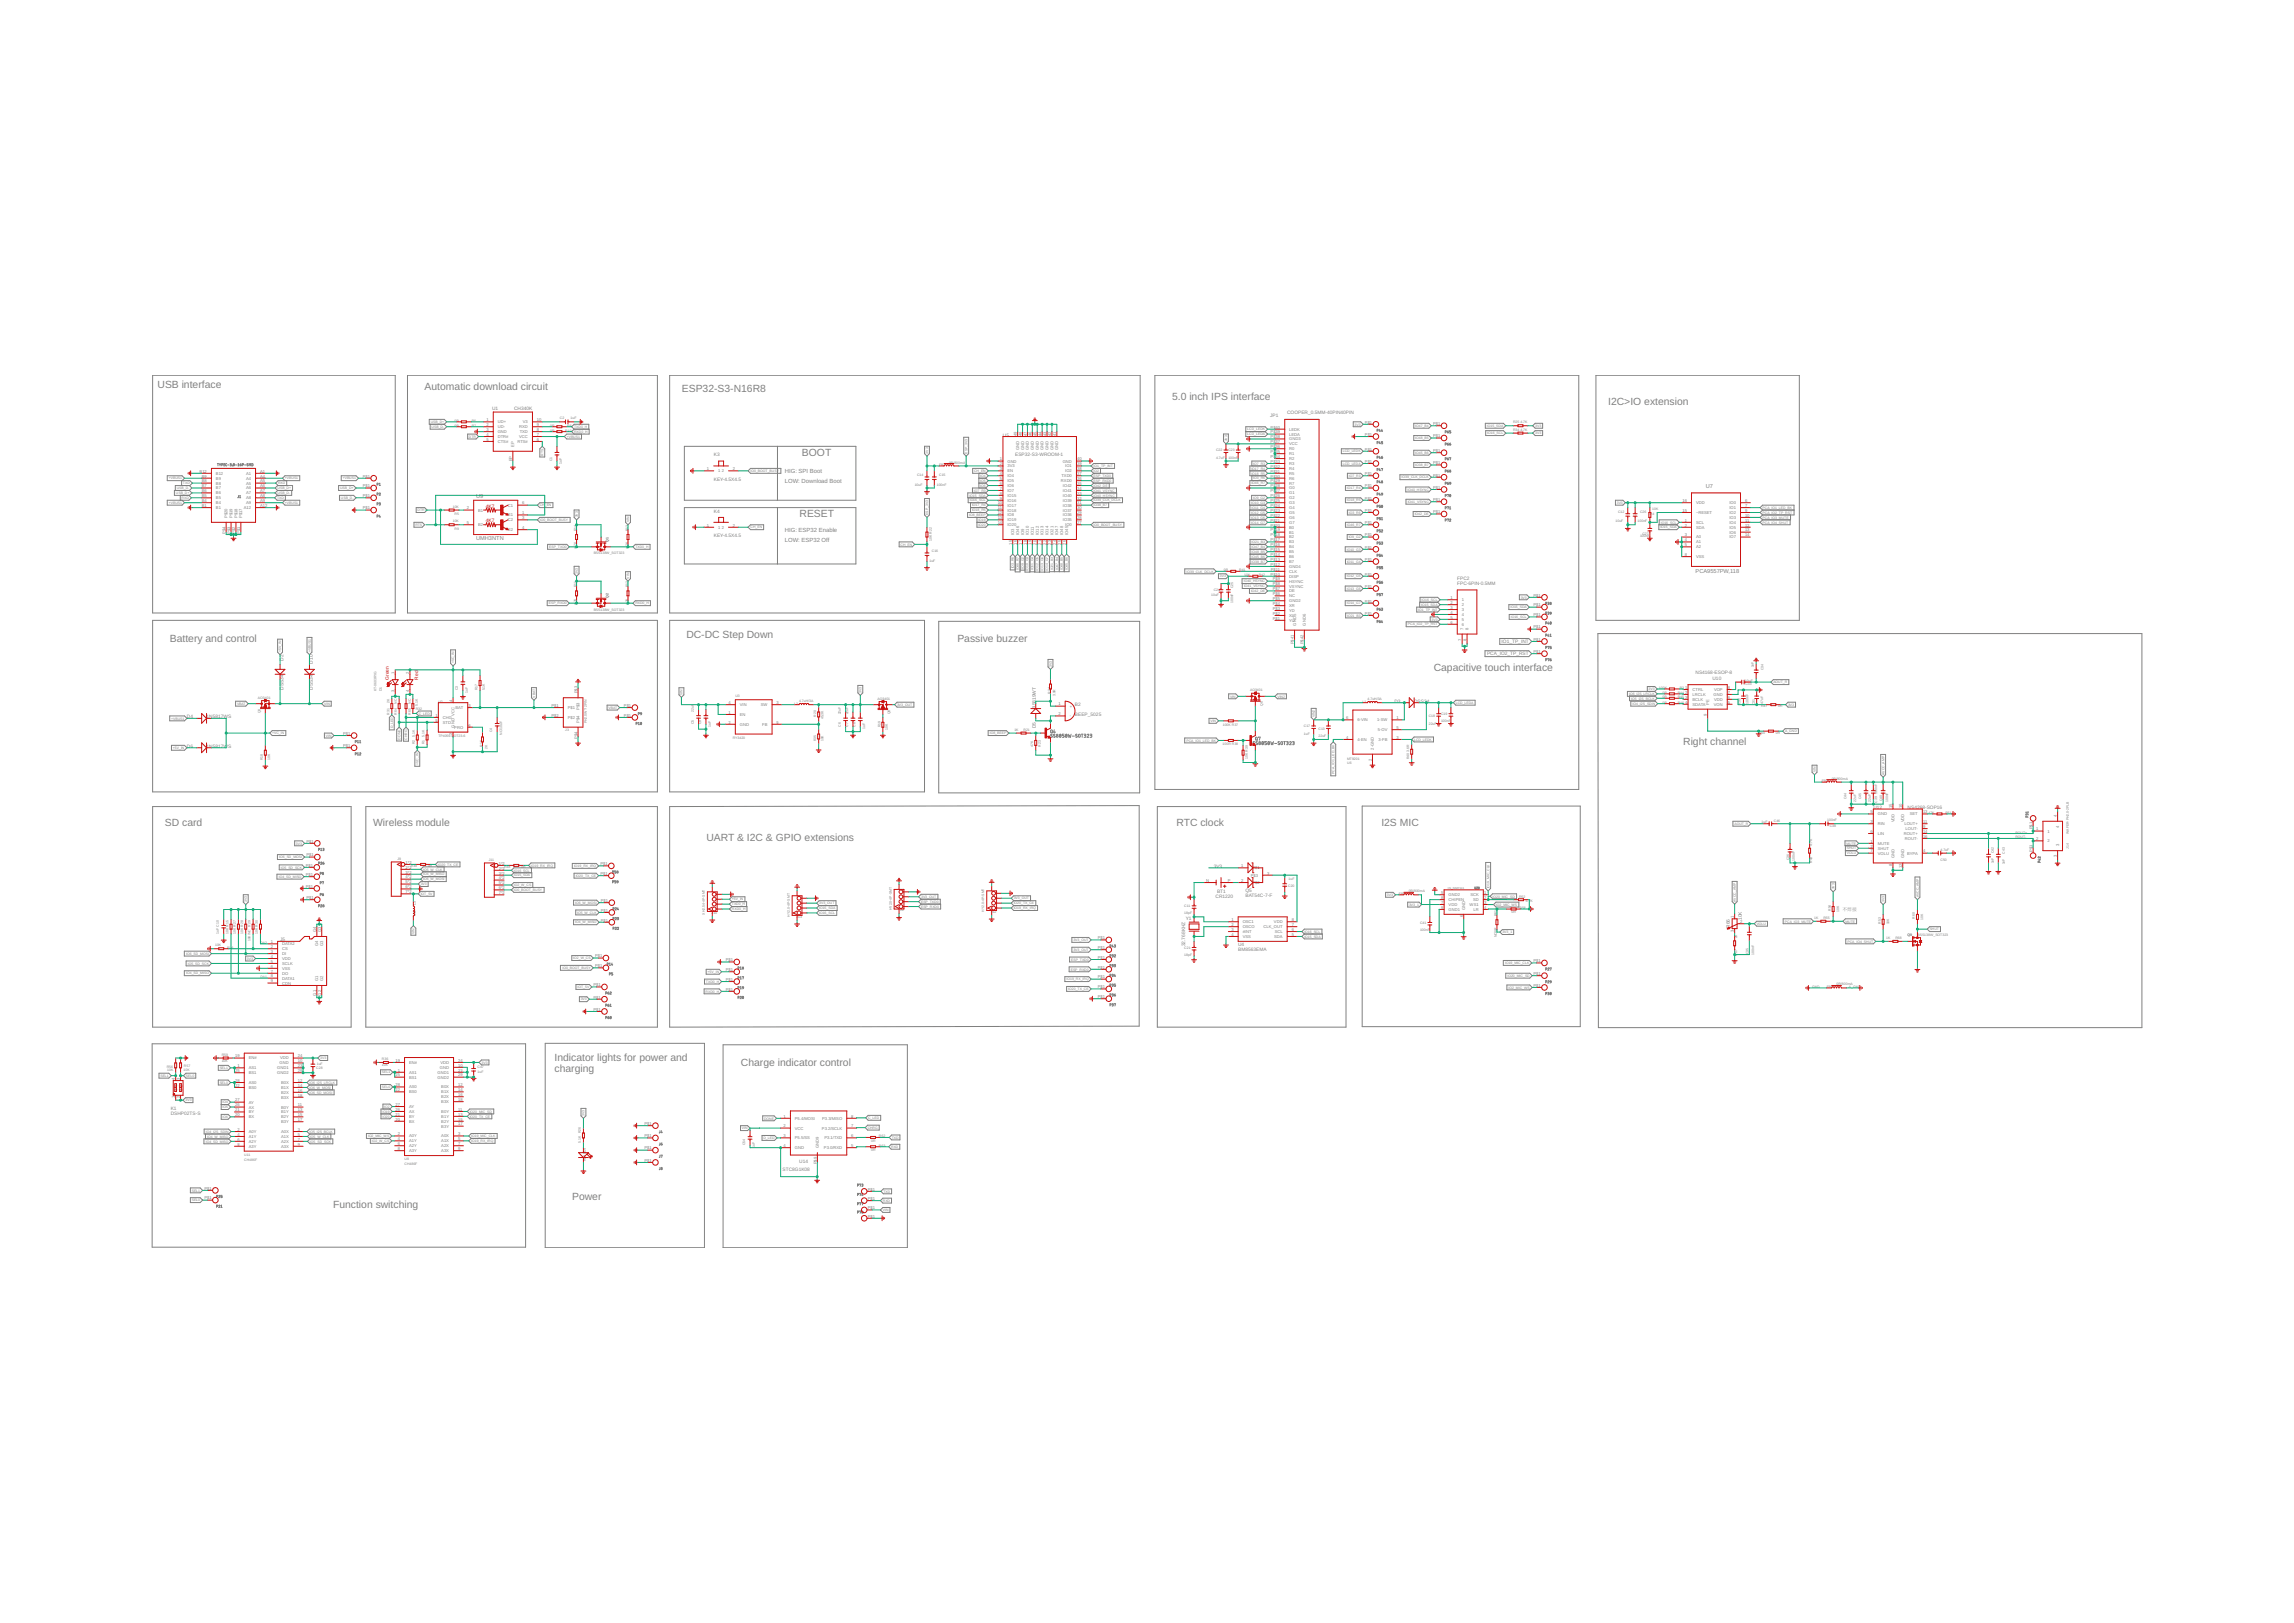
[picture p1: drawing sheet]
<svg xmlns="http://www.w3.org/2000/svg" width="1189mm" height="841mm" viewBox="0 0 1189 841" stroke-linecap="round" stroke-linejoin="round" font-family="sans-serif">
<defs><g id="words">
<g font-size="5.4" fill="#808080">
<text x="82" y="201">USB interface</text>
<text x="220" y="202">Automatic download circuit</text>
<text x="353" y="203">ESP32-S3-N16R8</text>
<text x="607" y="207">5.0 inch IPS interface</text>
<text x="833" y="210">I2C&gt;IO extension</text>
<text x="416" y="236">BOOT</text>
<text x="414" y="268">RESET</text>
<text x="88" y="333">Battery and control</text>
<text x="356" y="331">DC-DC Step Down</text>
<text x="496" y="333">Passive buzzer</text>
<text x="743" y="348">Capacitive touch interface</text>
<text x="872" y="386">Right channel</text>
<text x="85" y="428">SD card</text>
<text x="193" y="428">Wireless module</text>
<text x="610" y="428">RTC clock</text>
<text x="716" y="428">I2S MIC</text>
<text x="366" y="436">UART &amp; I2C &amp; GPIO extensions</text>
<text x="287" y="550">Indicator lights for power and</text>
<text x="287" y="556">charging</text>
<text x="384" y="552">Charge indicator control</text>
<text x="297" y="622">Power</text>
<text x="173" y="626">Function switching</text>
</g>
<g font-size="3.1" fill="#808080">
<text x="407" y="245">HIG: SPI Boot</text>
<text x="407" y="250">LOW: Download Boot</text>
<text x="407" y="276">HIG: ESP32 Enable</text>
<text x="407" y="281">LOW: ESP32 Off</text>
</g>
<g font-size="2.9" fill="#808080">
<text x="884" y="253">U7</text>
<text x="247" y="258">U9</text>
<text x="247" y="280">UMH3NTN</text>
<text x="879" y="297">PCA9557PW,118</text>
</g>
<g font-size="2.5" fill="#808080">
<text x="255" y="212">U1</text>
<text x="266" y="212">CH340K</text>
<text x="667" y="215">COOPER_0.5MM-40PIN40PIN</text>
<text x="658" y="216">JP1</text>
<text x="520" y="226">U5</text>
<text x="370" y="236">K3</text>
<text x="526" y="236">ESP32-S3-WROOM-1</text>
<text x="370" y="249">KEY-4.5X4.5</text>
<text x="370" y="266">K4</text>
<text x="370" y="278">KEY-4.5X4.5</text>
<text x="755" y="303">FPC-6PIN-0.5MM</text>
<text x="755" y="301">FPC2</text>
<text x="778" y="333">IO1_TP_INT</text>
<text x="771" y="340">PCA_IO2_TP_RST</text>
<text x="147" y="342" transform="rotate(-90 147 342)">D2</text>
<text x="162" y="344" transform="rotate(-90 162 344)">D10</text>
<text x="879" y="349">NS4168-ESOP-8</text>
<text x="888" y="352">U10</text>
<text x="147" y="357" transform="rotate(-90 147 357)">DSS34</text>
<text x="162" y="357" transform="rotate(-90 162 357)">DSS34</text>
<text x="537" y="363" transform="rotate(-90 537 363)">19WT</text>
<text x="557" y="366">B2</text>
<text x="723" y="364">D3</text>
<text x="733" y="364">DSS34</text>
<text x="537" y="367" transform="rotate(-90 537 367)">B58</text>
<text x="557" y="371">BEEP_5025</text>
<text x="97" y="372">D4</text>
<text x="107" y="372">1N5817WS</text>
<text x="537" y="377" transform="rotate(-90 537 377)">D5</text>
<text x="97" y="387">D6</text>
<text x="107" y="387">1N5817WS</text>
<text x="971" y="419">U12</text>
<text x="989" y="419">NS426</text>
<text x="996" y="419">8-SOP16</text>
<text x="629" y="450">3V3</text>
<text x="630" y="465">CR1220</text>
<text x="631" y="463">BT1</text>
<text x="645" y="465">BAT54C-7-F</text>
<text x="645" y="462">Q5</text>
<text x="955" y="472">不焊接</text>
<text x="615" y="477">Y1</text>
<text x="903" y="477" transform="rotate(-90 903 477)">10K</text>
<text x="896" y="481" transform="rotate(-90 896 481)">R66</text>
<text x="145" y="488">J5</text>
<text x="614" y="490" transform="rotate(-90 614 490)">32.768KHZ</text>
<text x="642" y="490">U4</text>
<text x="642" y="493">BM8563EMA</text>
<text x="88" y="575">K1</text>
<text x="88" y="578">DSHP02TS-S</text>
<text x="414" y="603">U14</text>
<text x="406" y="607">STC8G1K08</text>
</g>
<g font-size="2.5" fill="#c90d0c">
<text x="252" y="263">4K7</text>
<text x="252" y="271">4K7</text>
<text x="202" y="352" transform="rotate(-90 202 352)">Green</text>
<text x="217" y="352" transform="rotate(-90 217 352)">Red</text>
</g>
<g font-size="2.1" fill="#808080">
<text x="252" y="218">1</text>
<text x="252" y="221">2</text>
<text x="258" y="219">UD+</text>
<text x="258" y="222">UD-</text>
<text x="269" y="222">RXD</text>
<text x="271" y="219">V3</text>
<text x="278" y="221">9</text>
<text x="278" y="218">10</text>
<text x="707" y="220">P$1</text>
<text x="743" y="220">P$1</text>
<text x="252" y="223">3</text>
<text x="252" y="226">4</text>
<text x="258" y="224">GND</text>
<text x="258" y="227">DTR#</text>
<text x="269" y="227">VCC</text>
<text x="269" y="224">TXD</text>
<text x="278" y="226">7</text>
<text x="278" y="223">8</text>
<text x="527" y="226" transform="rotate(-90 527 226)">49</text>
<text x="530" y="226" transform="rotate(-90 530 226)">48</text>
<text x="532" y="226" transform="rotate(-90 532 226)">47</text>
<text x="535" y="226" transform="rotate(-90 535 226)">46</text>
<text x="537" y="226" transform="rotate(-90 537 226)">45</text>
<text x="540" y="226" transform="rotate(-90 540 226)">44</text>
<text x="542" y="226" transform="rotate(-90 542 226)">43</text>
<text x="545" y="226" transform="rotate(-90 545 226)">42</text>
<text x="547" y="226" transform="rotate(-90 547 226)">41</text>
<text x="659" y="227">P$38</text>
<text x="659" y="225">P$39</text>
<text x="659" y="222">P$40</text>
<text x="668" y="226">LEDA</text>
<text x="668" y="223">LEDK</text>
<text x="707" y="226">P$1</text>
<text x="743" y="227">P$1</text>
<text x="252" y="228">5</text>
<text x="258" y="230">CTS#</text>
<text x="267" y="231" transform="rotate(-90 267 231)">EP</text>
<text x="268" y="230">RTS#</text>
<text x="278" y="228">6</text>
<text x="528" y="233" transform="rotate(-90 528 233)">GND</text>
<text x="531" y="233" transform="rotate(-90 531 233)">GND</text>
<text x="533" y="233" transform="rotate(-90 533 233)">GND</text>
<text x="536" y="233" transform="rotate(-90 536 233)">GND</text>
<text x="538" y="233" transform="rotate(-90 538 233)">GND</text>
<text x="541" y="233" transform="rotate(-90 541 233)">GND</text>
<text x="543" y="233" transform="rotate(-90 543 233)">GND</text>
<text x="546" y="233" transform="rotate(-90 546 233)">GND</text>
<text x="548" y="233" transform="rotate(-90 548 233)">GND</text>
<text x="659" y="232">P$36</text>
<text x="659" y="230">P$37</text>
<text x="668" y="228">GND3</text>
<text x="668" y="233">R0</text>
<text x="668" y="231">VCC</text>
<text x="707" y="233">P$1</text>
<text x="265" y="239" transform="rotate(-90 265 239)">EP</text>
<text x="518" y="239">1</text>
<text x="522" y="240">GND</text>
<text x="551" y="240">GND</text>
<text x="558" y="239">40</text>
<text x="659" y="235">P$</text>
<text x="659" y="237">P$</text>
<text x="659" y="240">P$33</text>
<text x="661" y="235">35</text>
<text x="661" y="237">34</text>
<text x="668" y="236">R1</text>
<text x="668" y="238">R2</text>
<text x="707" y="240">P$1</text>
<text x="743" y="234">P$1</text>
<text x="103" y="245">B12</text>
<text x="135" y="245">A1</text>
<text x="366" y="244">1</text>
<text x="372" y="245">1</text>
<text x="374" y="245">2</text>
<text x="380" y="244">2</text>
<text x="518" y="241">2</text>
<text x="518" y="244">3</text>
<text x="522" y="242">3V3</text>
<text x="522" y="245">EN</text>
<text x="552" y="245">IO2</text>
<text x="552" y="242">IO1</text>
<text x="558" y="244">38</text>
<text x="558" y="241">39</text>
<text x="659" y="242">P$32</text>
<text x="659" y="245">P$31</text>
<text x="668" y="241">R3</text>
<text x="668" y="243">R4</text>
<text x="743" y="241">P$1</text>
<text x="105" y="250">B8</text>
<text x="105" y="247">B9</text>
<text x="112" y="251">B8</text>
<text x="112" y="249">B9</text>
<text x="112" y="246">B12</text>
<text x="127" y="246">A1</text>
<text x="127" y="249">A4</text>
<text x="127" y="251">A5</text>
<text x="135" y="247">A4</text>
<text x="135" y="250">A5</text>
<text x="188" y="247">P$1</text>
<text x="518" y="246">4</text>
<text x="518" y="249">5</text>
<text x="518" y="251">6</text>
<text x="522" y="247">IO4</text>
<text x="522" y="250">IO5</text>
<text x="550" y="250">RXD0</text>
<text x="550" y="247">TXD0</text>
<text x="558" y="251">35</text>
<text x="558" y="249">36</text>
<text x="558" y="246">37</text>
<text x="659" y="247">P$30</text>
<text x="659" y="250">P$29</text>
<text x="668" y="246">R5</text>
<text x="668" y="249">R6</text>
<text x="668" y="251">R7</text>
<text x="707" y="246">P$1</text>
<text x="743" y="247">P$1</text>
<text x="105" y="258">B5</text>
<text x="105" y="255">B6</text>
<text x="105" y="253">B7</text>
<text x="112" y="256">B6</text>
<text x="112" y="254">B7</text>
<text x="127" y="254">A6</text>
<text x="127" y="256">A7</text>
<text x="135" y="253">A6</text>
<text x="135" y="255">A7</text>
<text x="135" y="258">A8</text>
<text x="188" y="253">P$1</text>
<text x="188" y="258">P$1</text>
<text x="518" y="254">7</text>
<text x="518" y="256">8</text>
<text x="522" y="252">IO6</text>
<text x="522" y="255">IO7</text>
<text x="522" y="257">IO15</text>
<text x="551" y="257">IO40</text>
<text x="551" y="255">IO41</text>
<text x="551" y="252">IO42</text>
<text x="558" y="256">33</text>
<text x="558" y="254">34</text>
<text x="659" y="253">P$28</text>
<text x="659" y="255">P$</text>
<text x="659" y="258">P$26</text>
<text x="661" y="255">27</text>
<text x="668" y="254">G0</text>
<text x="668" y="256">G1</text>
<text x="707" y="253">P$1</text>
<text x="743" y="253">P$1</text>
<text x="105" y="263">B1</text>
<text x="105" y="260">B4</text>
<text x="112" y="264">B1</text>
<text x="112" y="261">B4</text>
<text x="112" y="259">B5</text>
<text x="126" y="264">A12</text>
<text x="127" y="259">A8</text>
<text x="127" y="261">A9</text>
<text x="135" y="260">A9</text>
<text x="135" y="263">A12</text>
<text x="188" y="264">P$1</text>
<text x="242" y="264">2</text>
<text x="263" y="263">C1</text>
<text x="271" y="261">6</text>
<text x="517" y="261">10</text>
<text x="517" y="264">11</text>
<text x="518" y="259">9</text>
<text x="522" y="260">IO16</text>
<text x="522" y="263">IO17</text>
<text x="551" y="263">IO38</text>
<text x="551" y="260">IO39</text>
<text x="558" y="264">30</text>
<text x="558" y="261">31</text>
<text x="558" y="259">32</text>
<text x="659" y="260">P$25</text>
<text x="659" y="263">P$24</text>
<text x="668" y="259">G2</text>
<text x="668" y="261">G3</text>
<text x="668" y="264">G4</text>
<text x="707" y="259">P$1</text>
<text x="743" y="260">P$1</text>
<text x="872" y="260">16</text>
<text x="879" y="261">VDD</text>
<text x="896" y="261">IO0</text>
<text x="896" y="264">IO1</text>
<text x="904" y="260">6</text>
<text x="904" y="263">7</text>
<text x="118" y="268" transform="rotate(-90 118 268)">P$20</text>
<text x="120" y="268" transform="rotate(-90 120 268)">P$19</text>
<text x="123" y="268" transform="rotate(-90 123 268)">P$18</text>
<text x="126" y="268" transform="rotate(-90 126 268)">P$17</text>
<text x="248" y="265">B1</text>
<text x="263" y="268">E1</text>
<text x="271" y="269">3</text>
<text x="271" y="266">1</text>
<text x="517" y="266">12</text>
<text x="517" y="269">13</text>
<text x="522" y="265">IO18</text>
<text x="522" y="268">IO8</text>
<text x="551" y="268">IO36</text>
<text x="551" y="265">IO37</text>
<text x="558" y="269">28</text>
<text x="558" y="266">29</text>
<text x="659" y="265">P$23</text>
<text x="659" y="268">P$22</text>
<text x="668" y="266">G5</text>
<text x="668" y="269">G6</text>
<text x="707" y="265">P$1</text>
<text x="743" y="266">P$1</text>
<text x="872" y="265">15</text>
<text x="879" y="266">~RESET</text>
<text x="896" y="266">IO2</text>
<text x="896" y="269">IO3</text>
<text x="904" y="265">9</text>
<text x="904" y="268">10</text>
<text x="242" y="272">5</text>
<text x="248" y="273">B2</text>
<text x="263" y="270">C2</text>
<text x="263" y="275">E2</text>
<text x="271" y="274">4</text>
<text x="366" y="273">1</text>
<text x="372" y="274">1</text>
<text x="374" y="274">2</text>
<text x="380" y="273">2</text>
<text x="517" y="272">14</text>
<text x="522" y="270">IO19</text>
<text x="522" y="273">IO20</text>
<text x="551" y="270">IO35</text>
<text x="552" y="273">IO0</text>
<text x="558" y="272">27</text>
<text x="659" y="273">P$20</text>
<text x="659" y="275">P$</text>
<text x="659" y="270">P$21</text>
<text x="661" y="275">19</text>
<text x="668" y="274">B0</text>
<text x="668" y="271">G7</text>
<text x="707" y="272">P$1</text>
<text x="873" y="270">1</text>
<text x="873" y="273">2</text>
<text x="879" y="271">SCL</text>
<text x="879" y="274">SDA</text>
<text x="896" y="271">IO4</text>
<text x="896" y="274">IO5</text>
<text x="904" y="270">11</text>
<text x="904" y="273">12</text>
<text x="904" y="275">13</text>
<text x="117" y="277" transform="rotate(-90 117 277)">P$4</text>
<text x="119" y="277" transform="rotate(-90 119 277)">P$3</text>
<text x="122" y="277" transform="rotate(-90 122 277)">P$2</text>
<text x="124" y="277" transform="rotate(-90 124 277)">P$1</text>
<text x="526" y="277" transform="rotate(-90 526 277)">IO3</text>
<text x="528" y="277" transform="rotate(-90 528 277)">IO46</text>
<text x="531" y="277" transform="rotate(-90 531 277)">IO9</text>
<text x="533" y="277" transform="rotate(-90 533 277)">IO10</text>
<text x="536" y="277" transform="rotate(-90 536 277)">IO11</text>
<text x="538" y="277" transform="rotate(-90 538 277)">IO12</text>
<text x="541" y="277" transform="rotate(-90 541 277)">IO13</text>
<text x="543" y="277" transform="rotate(-90 543 277)">IO14</text>
<text x="546" y="277" transform="rotate(-90 546 277)">IO21</text>
<text x="548" y="277" transform="rotate(-90 548 277)">IO47</text>
<text x="551" y="277" transform="rotate(-90 551 277)">IO48</text>
<text x="554" y="277" transform="rotate(-90 554 277)">IO45</text>
<text x="659" y="278">P$</text>
<text x="659" y="280">P$17</text>
<text x="661" y="278">18</text>
<text x="668" y="277">B1</text>
<text x="668" y="279">B2</text>
<text x="668" y="282">B3</text>
<text x="707" y="278">P$1</text>
<text x="873" y="278">3</text>
<text x="873" y="280">4</text>
<text x="879" y="279">A0</text>
<text x="879" y="282">A1</text>
<text x="896" y="277">IO6</text>
<text x="896" y="279">IO7</text>
<text x="904" y="278">14</text>
<text x="524" y="282" transform="rotate(-90 524 282)">15</text>
<text x="527" y="282" transform="rotate(-90 527 282)">16</text>
<text x="530" y="282" transform="rotate(-90 530 282)">17</text>
<text x="532" y="282" transform="rotate(-90 532 282)">18</text>
<text x="535" y="282" transform="rotate(-90 535 282)">19</text>
<text x="537" y="282" transform="rotate(-90 537 282)">20</text>
<text x="540" y="282" transform="rotate(-90 540 282)">21</text>
<text x="542" y="282" transform="rotate(-90 542 282)">22</text>
<text x="545" y="282" transform="rotate(-90 545 282)">23</text>
<text x="547" y="282" transform="rotate(-90 547 282)">24</text>
<text x="550" y="282" transform="rotate(-90 550 282)">25</text>
<text x="552" y="282" transform="rotate(-90 552 282)">26</text>
<text x="659" y="283">P$16</text>
<text x="659" y="286">P$15</text>
<text x="668" y="284">B4</text>
<text x="668" y="287">B5</text>
<text x="707" y="284">P$1</text>
<text x="873" y="283">5</text>
<text x="879" y="284">A2</text>
<text x="659" y="288">P$14</text>
<text x="659" y="291">P$13</text>
<text x="659" y="293">P$12</text>
<text x="668" y="289">B6</text>
<text x="668" y="292">B7</text>
<text x="707" y="291">P$1</text>
<text x="873" y="288">8</text>
<text x="879" y="289">VSS</text>
<text x="659" y="298">P$10</text>
<text x="659" y="296">P$11</text>
<text x="668" y="297">CLK</text>
<text x="668" y="299">DISP</text>
<text x="668" y="294">GND4</text>
<text x="707" y="298">P$1</text>
<text x="660" y="306">P$7</text>
<text x="660" y="301">P$9</text>
<text x="660" y="303">P$8</text>
<text x="668" y="302">HSYNC</text>
<text x="668" y="304">VSYNC</text>
<text x="707" y="305">P$1</text>
<text x="660" y="311">P$5</text>
<text x="660" y="308">P$6</text>
<text x="668" y="307">DE</text>
<text x="668" y="310">NC</text>
<text x="752" y="310">1</text>
<text x="758" y="312">1</text>
<text x="795" y="309">P$1</text>
<text x="660" y="313">P$4</text>
<text x="660" y="316">P$3</text>
<text x="668" y="312">GND2</text>
<text x="668" y="315">XR</text>
<text x="668" y="317">YD</text>
<text x="707" y="312">P$1</text>
<text x="752" y="313">2</text>
<text x="752" y="316">3</text>
<text x="758" y="314">2</text>
<text x="758" y="317">3</text>
<text x="795" y="314">P$1</text>
<text x="660" y="319">P$2</text>
<text x="660" y="321">P$1</text>
<text x="668" y="320">XL</text>
<text x="668" y="322">YU</text>
<text x="707" y="319">P$1</text>
<text x="752" y="318">4</text>
<text x="752" y="321">5</text>
<text x="752" y="323">6</text>
<text x="758" y="319">4</text>
<text x="758" y="322">5</text>
<text x="795" y="319">P$1</text>
<text x="672" y="324" transform="rotate(-90 672 324)">GND5</text>
<text x="677" y="324" transform="rotate(-90 677 324)">GND6</text>
<text x="758" y="324">6</text>
<text x="759" y="326" transform="rotate(-90 759 326)">7</text>
<text x="761" y="326" transform="rotate(-90 761 326)">8</text>
<text x="795" y="326">P$1</text>
<text x="671" y="334" transform="rotate(-90 671 334)">P$41</text>
<text x="676" y="334" transform="rotate(-90 676 334)">P$42</text>
<text x="757" y="332" transform="rotate(-90 757 332)">7</text>
<text x="760" y="332" transform="rotate(-90 760 332)">8</text>
<text x="795" y="332">P$1</text>
<text x="795" y="338">P$1</text>
<text x="204" y="349" transform="rotate(-90 204 349)">1</text>
<text x="212" y="349" transform="rotate(-90 212 349)">2</text>
<text x="204" y="359" transform="rotate(-90 204 359)">3</text>
<text x="212" y="359" transform="rotate(-90 212 359)">4</text>
<text x="299" y="359" transform="rotate(-90 299 359)">P$3</text>
<text x="873" y="357">1</text>
<text x="873" y="360">2</text>
<text x="877" y="358">CTRL</text>
<text x="888" y="358">VOP</text>
<text x="895" y="360">7</text>
<text x="895" y="357">8</text>
<text x="234" y="364" transform="rotate(-90 234 364)">4</text>
<text x="378" y="365">4</text>
<text x="383" y="366">VIN</text>
<text x="394" y="366">SW</text>
<text x="402" y="365">3</text>
<text x="549" y="366">1</text>
<text x="873" y="362">3</text>
<text x="873" y="365">4</text>
<text x="877" y="361">LRCLK</text>
<text x="877" y="363">BCLK</text>
<text x="877" y="366">SDATA</text>
<text x="886" y="365" transform="rotate(-90 886 365)">PE</text>
<text x="888" y="361">GND</text>
<text x="888" y="366">VON</text>
<text x="888" y="363">VDD</text>
<text x="895" y="365">5</text>
<text x="895" y="362">6</text>
<text x="226" y="371">1</text>
<text x="236" y="367">BAT</text>
<text x="243" y="366">3</text>
<text x="286" y="366">P$1</text>
<text x="286" y="371">P$2</text>
<text x="294" y="367">P$1</text>
<text x="300" y="368" transform="rotate(-90 300 368)">P$3</text>
<text x="323" y="366">P$1</text>
<text x="323" y="371">P$1</text>
<text x="378" y="370">1</text>
<text x="383" y="371">EN</text>
<text x="549" y="371">2</text>
<text x="554" y="367">+</text>
<text x="554" y="372">-</text>
<text x="885" y="371" transform="rotate(-90 885 371)">9</text>
<text x="226" y="374">5</text>
<text x="230" y="373">CHG</text>
<text x="230" y="375">STD</text>
<text x="235" y="378">PRO</text>
<text x="236" y="377" transform="rotate(-90 236 377)">GND VCC</text>
<text x="243" y="376">6</text>
<text x="294" y="373">P$2</text>
<text x="300" y="374" transform="rotate(-90 300 374)">P$4</text>
<text x="378" y="375">2</text>
<text x="383" y="376">GND</text>
<text x="395" y="376">FB</text>
<text x="402" y="375">5</text>
<text x="698" y="373">6</text>
<text x="703" y="374">6-VIN</text>
<text x="714" y="374">1-SW</text>
<text x="724" y="373">1</text>
<text x="724" y="378">5</text>
<text x="178" y="381">P$1</text>
<text x="234" y="381" transform="rotate(-90 234 381)">2</text>
<text x="299" y="383" transform="rotate(-90 299 383)">P$4</text>
<text x="698" y="383">4</text>
<text x="703" y="384">4-EN</text>
<text x="714" y="379">5-OV</text>
<text x="714" y="384">3-FB</text>
<text x="724" y="383">3</text>
<text x="178" y="387">P$1</text>
<text x="712" y="388" transform="rotate(-90 712 388)">2-GND</text>
<text x="711" y="394" transform="rotate(-90 711 394)">2</text>
<text x="981" y="419" transform="rotate(-90 981 419)">15</text>
<text x="986" y="419" transform="rotate(-90 986 419)">10</text>
<text x="969" y="421">5</text>
<text x="973" y="423">GND</text>
<text x="990" y="423">SET</text>
<text x="997" y="421">13</text>
<text x="1066" y="423" transform="rotate(-90 1066 423)">4</text>
<text x="969" y="427">3</text>
<text x="969" y="432">6</text>
<text x="973" y="428">RIN</text>
<text x="982" y="426" transform="rotate(-90 982 426)">VDD</text>
<text x="987" y="426" transform="rotate(-90 987 426)">VDD</text>
<text x="987" y="428">LOUT+</text>
<text x="988" y="430">LOUT-</text>
<text x="997" y="432">14</text>
<text x="997" y="429">9</text>
<text x="997" y="427">11</text>
<text x="1053" y="430" transform="rotate(-90 1053 430)">P$1</text>
<text x="1055" y="430">1</text>
<text x="1061" y="431">1</text>
<text x="1067" y="429" transform="rotate(-90 1067 429)">4</text>
<text x="159" y="437">P$1</text>
<text x="969" y="437">1</text>
<text x="973" y="433">LIN</text>
<text x="973" y="438">MUTE</text>
<text x="987" y="433">ROUT+</text>
<text x="987" y="435">ROUT-</text>
<text x="997" y="434">16</text>
<text x="1055" y="435">2</text>
<text x="1061" y="437">2</text>
<text x="159" y="444">P$1</text>
<text x="969" y="439">2</text>
<text x="969" y="442">7</text>
<text x="973" y="440">SHUT</text>
<text x="973" y="443">VOLU</text>
<text x="988" y="443">BYPA</text>
<text x="997" y="442">4</text>
<text x="1053" y="441" transform="rotate(-90 1053 441)">P$1</text>
<text x="1067" y="438" transform="rotate(-90 1067 438)">3</text>
<text x="159" y="449">P$1</text>
<text x="210" y="448">1*2</text>
<text x="258" y="448">1*2</text>
<text x="311" y="448">P$1</text>
<text x="643" y="449">1</text>
<text x="981" y="449" transform="rotate(-90 981 449)">8</text>
<text x="982" y="445" transform="rotate(-90 982 445)">GND</text>
<text x="986" y="450" transform="rotate(-90 986 450)">12</text>
<text x="987" y="445" transform="rotate(-90 987 445)">GND</text>
<text x="1066" y="444" transform="rotate(-90 1066 444)">3</text>
<text x="159" y="454">P$1</text>
<text x="210" y="450">2*2</text>
<text x="210" y="453">3*2</text>
<text x="210" y="455">4*2</text>
<text x="258" y="451">2*2</text>
<text x="258" y="453">3*2</text>
<text x="258" y="456">4*2</text>
<text x="311" y="453">P$1</text>
<text x="648" y="454">P$3</text>
<text x="649" y="450">P$1</text>
<text x="657" y="453">3</text>
<text x="159" y="460">P$1</text>
<text x="210" y="458">5*2</text>
<text x="210" y="460">6*2</text>
<text x="258" y="458">5*2</text>
<text x="258" y="461">6*2</text>
<text x="625" y="457">N</text>
<text x="636" y="457">P</text>
<text x="643" y="457">2</text>
<text x="649" y="458">P$2</text>
<text x="159" y="466">P$1</text>
<text x="210" y="463">7*2</text>
<text x="258" y="463">7*2</text>
<text x="311" y="467">P$1</text>
<text x="747" y="466">8</text>
<text x="747" y="463">5</text>
<text x="751" y="467">CHIPEN</text>
<text x="751" y="464">GND2</text>
<text x="762" y="464">SCK</text>
<text x="763" y="467">SD</text>
<text x="769" y="466">2</text>
<text x="769" y="463">1</text>
<text x="311" y="472">P$1</text>
<text x="747" y="471">9</text>
<text x="747" y="468">7</text>
<text x="751" y="472">GND1</text>
<text x="751" y="469">VDD</text>
<text x="759" y="471" transform="rotate(-90 759 471)">GND</text>
<text x="762" y="469">WS1</text>
<text x="764" y="472">LR</text>
<text x="769" y="471">4</text>
<text x="769" y="468">3</text>
<text x="311" y="478">P$1</text>
<text x="638" y="477">1</text>
<text x="638" y="480">2</text>
<text x="644" y="478">OSC1</text>
<text x="660" y="478">VDD</text>
<text x="669" y="480">7</text>
<text x="669" y="477">8</text>
<text x="758" y="475" transform="rotate(-90 758 475)">6</text>
<text x="899" y="476" transform="rotate(-90 899 476)">1</text>
<text x="902" y="478">2</text>
<text x="164" y="483" transform="rotate(-90 164 483)">G4</text>
<text x="166" y="483" transform="rotate(-90 166 483)">G3</text>
<text x="638" y="482">3</text>
<text x="638" y="485">4</text>
<text x="644" y="481">OSCO</text>
<text x="644" y="483">#INT</text>
<text x="655" y="481">CLK_OUT</text>
<text x="661" y="483">SCL</text>
<text x="669" y="485">5</text>
<text x="669" y="482">6</text>
<text x="899" y="483" transform="rotate(-90 899 483)">3</text>
<text x="140" y="489">1</text>
<text x="140" y="491">2</text>
<text x="146" y="490">DATA2</text>
<text x="165" y="490" transform="rotate(-90 165 490)">G4</text>
<text x="167" y="490" transform="rotate(-90 167 490)">G3</text>
<text x="569" y="492">P$1</text>
<text x="569" y="487">P$1</text>
<text x="644" y="486">VSS</text>
<text x="660" y="486">SDA</text>
<text x="140" y="494">3</text>
<text x="140" y="496">4</text>
<text x="146" y="492">CS</text>
<text x="146" y="495">DI</text>
<text x="146" y="497">VDD</text>
<text x="308" y="496">P$1</text>
<text x="569" y="497">P$1</text>
<text x="140" y="499">5</text>
<text x="140" y="501">6</text>
<text x="140" y="504">7</text>
<text x="146" y="500">SCLK</text>
<text x="146" y="503">VSS</text>
<text x="308" y="501">P$1</text>
<text x="376" y="503">P$1</text>
<text x="376" y="498">P$1</text>
<text x="569" y="502">P$1</text>
<text x="795" y="499">P$1</text>
<text x="140" y="507">8</text>
<text x="140" y="509">9</text>
<text x="146" y="505">DO</text>
<text x="146" y="508">DATA1</text>
<text x="165" y="508" transform="rotate(-90 165 508)">G1</text>
<text x="167" y="508" transform="rotate(-90 167 508)">G2</text>
<text x="376" y="508">P$1</text>
<text x="569" y="507">P$1</text>
<text x="795" y="505">P$1</text>
<text x="146" y="510">CDN</text>
<text x="164" y="516" transform="rotate(-90 164 516)">G1</text>
<text x="166" y="516" transform="rotate(-90 166 516)">G2</text>
<text x="308" y="511">P$1</text>
<text x="376" y="513">P$1</text>
<text x="569" y="512">P$1</text>
<text x="795" y="511">P$1</text>
<text x="308" y="517">P$1</text>
<text x="569" y="517">P$1</text>
<text x="308" y="524">P$1</text>
<text x="122" y="548">19</text>
<text x="129" y="549">EN#</text>
<text x="145" y="552">GND</text>
<text x="145" y="549">VDD</text>
<text x="154" y="550">10</text>
<text x="154" y="548">24</text>
<text x="205" y="550">19</text>
<text x="212" y="551">EN#</text>
<text x="228" y="551">VDD</text>
<text x="237" y="550">24</text>
<text x="122" y="556">25</text>
<text x="123" y="553">1</text>
<text x="129" y="554">AS1</text>
<text x="129" y="557">BS1</text>
<text x="144" y="554">GND1</text>
<text x="144" y="557">GND2</text>
<text x="154" y="553">23</text>
<text x="154" y="556">29</text>
<text x="205" y="558">25</text>
<text x="206" y="555">1</text>
<text x="212" y="556">AS1</text>
<text x="227" y="556">GND1</text>
<text x="228" y="554">GND</text>
<text x="237" y="553">10</text>
<text x="237" y="555">23</text>
<text x="237" y="558">29</text>
<text x="91" y="560" transform="rotate(-90 91 560)">4</text>
<text x="92" y="563" transform="rotate(-90 92 563)">4</text>
<text x="93" y="560" transform="rotate(-90 93 560)">3</text>
<text x="94" y="563" transform="rotate(-90 94 563)">3</text>
<text x="122" y="563">22</text>
<text x="122" y="561">28</text>
<text x="129" y="562">AS0</text>
<text x="146" y="562">B0X</text>
<text x="154" y="561">12</text>
<text x="154" y="563">14</text>
<text x="205" y="563">28</text>
<text x="212" y="559">BS1</text>
<text x="227" y="559">GND2</text>
<text x="237" y="563">12</text>
<text x="91" y="569" transform="rotate(-90 91 569)">1</text>
<text x="92" y="565" transform="rotate(-90 92 565)">1</text>
<text x="93" y="569" transform="rotate(-90 93 569)">2</text>
<text x="94" y="565" transform="rotate(-90 94 565)">2</text>
<text x="129" y="564">BS0</text>
<text x="146" y="564">B1X</text>
<text x="146" y="567">B2X</text>
<text x="146" y="569">B3X</text>
<text x="154" y="566">16</text>
<text x="154" y="568">18</text>
<text x="205" y="565">22</text>
<text x="212" y="567">BS0</text>
<text x="212" y="564">AS0</text>
<text x="229" y="564">B0X</text>
<text x="229" y="567">B1X</text>
<text x="229" y="569">B2X</text>
<text x="237" y="565">14</text>
<text x="237" y="568">16</text>
<text x="122" y="576">21</text>
<text x="122" y="573">26</text>
<text x="122" y="571">27</text>
<text x="129" y="574">AX</text>
<text x="129" y="572">AY</text>
<text x="146" y="574">B0Y</text>
<text x="154" y="573">11</text>
<text x="154" y="576">13</text>
<text x="205" y="576">26</text>
<text x="205" y="573">27</text>
<text x="212" y="574">AY</text>
<text x="229" y="572">B3X</text>
<text x="237" y="576">11</text>
<text x="237" y="571">18</text>
<text x="122" y="578">20</text>
<text x="129" y="579">BX</text>
<text x="129" y="577">BY</text>
<text x="146" y="577">B1Y</text>
<text x="146" y="579">B2Y</text>
<text x="154" y="578">15</text>
<text x="154" y="581">17</text>
<text x="205" y="581">20</text>
<text x="205" y="578">21</text>
<text x="212" y="582">BX</text>
<text x="212" y="579">BY</text>
<text x="212" y="577">AX</text>
<text x="229" y="577">B0Y</text>
<text x="229" y="579">B1Y</text>
<text x="229" y="582">B2Y</text>
<text x="237" y="578">13</text>
<text x="237" y="581">15</text>
<text x="406" y="579">1</text>
<text x="412" y="580">P5.4/MOSI</text>
<text x="426" y="580">P3.3/MISO</text>
<text x="441" y="579">8</text>
<text x="123" y="586">2</text>
<text x="129" y="587">A0Y</text>
<text x="146" y="587">A0X</text>
<text x="146" y="582">B3Y</text>
<text x="154" y="586">3</text>
<text x="229" y="584">B3Y</text>
<text x="237" y="583">17</text>
<text x="334" y="583">P$1</text>
<text x="406" y="584">2</text>
<text x="412" y="585">VCC</text>
<text x="426" y="585">P3.2/SCLK</text>
<text x="441" y="584">7</text>
<text x="123" y="589">4</text>
<text x="123" y="591">6</text>
<text x="123" y="594">8</text>
<text x="129" y="590">A1Y</text>
<text x="129" y="592">A2Y</text>
<text x="146" y="590">A1X</text>
<text x="146" y="592">A2X</text>
<text x="154" y="589">5</text>
<text x="154" y="591">7</text>
<text x="154" y="594">9</text>
<text x="206" y="588">2</text>
<text x="206" y="591">4</text>
<text x="206" y="593">6</text>
<text x="212" y="589">A0Y</text>
<text x="212" y="592">A1Y</text>
<text x="229" y="589">A0X</text>
<text x="229" y="592">A1X</text>
<text x="237" y="588">3</text>
<text x="237" y="591">5</text>
<text x="237" y="593">7</text>
<text x="334" y="589">P$1</text>
<text x="406" y="589">3</text>
<text x="412" y="590">P5.5/SS</text>
<text x="427" y="590">P3.1/TXD</text>
<text x="441" y="589">6</text>
<text x="129" y="595">A3Y</text>
<text x="146" y="595">A3X</text>
<text x="206" y="596">8</text>
<text x="212" y="594">A2Y</text>
<text x="212" y="597">A3Y</text>
<text x="229" y="594">A2X</text>
<text x="229" y="597">A3X</text>
<text x="237" y="596">9</text>
<text x="334" y="596">P$1</text>
<text x="406" y="594">4</text>
<text x="412" y="595">GND</text>
<text x="424" y="595" transform="rotate(-90 424 595)">GND9</text>
<text x="427" y="595">P3.0/RXD</text>
<text x="441" y="594">5</text>
<text x="334" y="602">P$1</text>
<text x="423" y="603" transform="rotate(-90 423 603)">P$9</text>
<text x="106" y="616">P$1</text>
<text x="450" y="617">P$1</text>
<text x="106" y="622">P$1</text>
<text x="450" y="622">P$1</text>
<text x="450" y="627">P$1</text>
<text x="450" y="631">P$1</text>
</g>
<g font-size="1.8" fill="#808080">
<text x="223" y="219">USB_D+</text>
<text x="224" y="222">USB_D-</text>
<text x="236" y="219">0R</text>
<text x="236" y="221">0R</text>
<text x="244" y="219">R6</text>
<text x="244" y="221">R7</text>
<text x="285" y="221">0R</text>
<text x="290" y="217">C2</text>
<text x="294" y="221">R8</text>
<text x="296" y="217">1uF</text>
<text x="298" y="222">TXD0_H</text>
<text x="702" y="221">3V3</text>
<text x="733" y="221">IO47_B4</text>
<text x="771" y="221">IO15_SDA</text>
<text x="784" y="219">R25</text>
<text x="788" y="219">4.7K</text>
<text x="796" y="221">3V3</text>
<text x="243" y="227">DTR</text>
<text x="285" y="224">0R</text>
<text x="293" y="224">R10</text>
<text x="294" y="227">+VBUS1</text>
<text x="298" y="224">RXD0_H</text>
<text x="646" y="226">LCD_LEDA</text>
<text x="646" y="223">LCD_LEDK</text>
<text x="733" y="228">IO48_B5</text>
<text x="771" y="225">IO16_SCL</text>
<text x="784" y="223">R34</text>
<text x="788" y="223">4.7K</text>
<text x="796" y="225">3V3</text>
<text x="630" y="234">C22</text>
<text x="636" y="229" transform="rotate(-90 636 229)">3V3</text>
<text x="637" y="234">C23</text>
<text x="282" y="236" transform="rotate(-90 282 236)">RTS</text>
<text x="286" y="239" transform="rotate(-90 286 239)">C1</text>
<text x="481" y="235" transform="rotate(-90 481 235)">3V3</text>
<text x="501" y="235" transform="rotate(-90 501 235)">ESP_3V3</text>
<text x="630" y="238">4.7uF</text>
<text x="637" y="238">100nF</text>
<text x="696" y="234">LCD_LEDK</text>
<text x="733" y="235">IO45_B6</text>
<text x="291" y="240" transform="rotate(-90 291 240)">1uF</text>
<text x="389" y="245">IO0_BOOT_BUSY</text>
<text x="487" y="241">FB2</text>
<text x="492" y="240">0R/800mA</text>
<text x="505" y="245">CH_EN</text>
<text x="567" y="242">IO1_TP_INT</text>
<text x="567" y="245">IO2</text>
<text x="649" y="243">IO17_R4</text>
<text x="649" y="246">IO18_R5</text>
<text x="650" y="241">IO7_R3</text>
<text x="696" y="241">LCD_LEDA</text>
<text x="733" y="242">IO38_B7</text>
<text x="87" y="248">+VBUS1</text>
<text x="95" y="251">TXD</text>
<text x="144" y="251">RXD</text>
<text x="148" y="248">+VBUS1</text>
<text x="178" y="248">+VBUS1</text>
<text x="474" y="252">10uF</text>
<text x="475" y="247">C14</text>
<text x="485" y="252">100nF</text>
<text x="487" y="247">C15</text>
<text x="508" y="247">IO4</text>
<text x="508" y="250">IO5</text>
<text x="567" y="247">ESP_TXD0</text>
<text x="567" y="250">ESP_RXD0</text>
<text x="649" y="251">IO46_R7</text>
<text x="650" y="248">IO3_R6</text>
<text x="699" y="247">IO7_R3</text>
<text x="726" y="248">IO39_CLK_DCLK</text>
<text x="91" y="256">USB_D+</text>
<text x="92" y="254">USB_D-</text>
<text x="144" y="254">USB_D+</text>
<text x="144" y="256">USB_D-</text>
<text x="176" y="254">USB_D+</text>
<text x="502" y="257">IO15_SDA</text>
<text x="505" y="255">IO7_R3</text>
<text x="508" y="252">IO6</text>
<text x="567" y="257">IO40_HSYNC</text>
<text x="567" y="255">IO41_VSYNC</text>
<text x="567" y="252">IO42_DE</text>
<text x="698" y="254">IO17_R4</text>
<text x="729" y="254">IO40_HSYNC</text>
<text x="87" y="261">+VBUS1</text>
<text x="94" y="259">RXD</text>
<text x="144" y="259">TXD</text>
<text x="148" y="261">+VBUS1</text>
<text x="177" y="259">USB_D-</text>
<text x="235" y="263">10K</text>
<text x="280" y="262">CH</text>
<text x="282" y="262">_EN</text>
<text x="503" y="260">IO16_SCL</text>
<text x="504" y="262">IO17_R4</text>
<text x="567" y="262">IO38_B7</text>
<text x="567" y="260">IO39_CLK_DCLK</text>
<text x="648" y="261">IO10_G3</text>
<text x="649" y="264">IO11_G4</text>
<text x="649" y="259">IO9_G2</text>
<text x="698" y="260">IO18_R5</text>
<text x="730" y="261">IO41_VSYNC</text>
<text x="838" y="261">3V3</text>
<text x="913" y="264">PCA_IO1_LED_BK</text>
<text x="216" y="265">DTR</text>
<text x="236" y="267">R5</text>
<text x="299" y="268" transform="rotate(-90 299 268)">3V3</text>
<text x="481" y="267" transform="rotate(-90 481 267)">ESP_3V3</text>
<text x="502" y="267">IO8_BEEP</text>
<text x="504" y="265">IO18_R5</text>
<text x="648" y="266">IO12_G5</text>
<text x="648" y="269">IO13_G6</text>
<text x="699" y="266">IO3_R6</text>
<text x="733" y="267">IO42_DE</text>
<text x="839" y="266">C12</text>
<text x="850" y="266">C26</text>
<text x="855" y="267">R4</text>
<text x="856" y="264">10K</text>
<text x="913" y="266">PCA_IO2_TP_RST</text>
<text x="913" y="269">PCA_IO3_MUTE</text>
<text x="215" y="273">RTS</text>
<text x="235" y="271">10K</text>
<text x="236" y="274">R9</text>
<text x="280" y="270">IO0_BOOT_BUSY</text>
<text x="299" y="275" transform="rotate(-90 299 275)">R14</text>
<text x="325" y="275" transform="rotate(-90 325 275)">R13</text>
<text x="326" y="271" transform="rotate(-90 326 271)">VIN</text>
<text x="389" y="274">CH_EN</text>
<text x="507" y="270">IO19</text>
<text x="507" y="273">IO20</text>
<text x="567" y="273">IO0_BOOT_BUSY</text>
<text x="648" y="271">IO14_G7</text>
<text x="698" y="273">IO46_R7</text>
<text x="837" y="271">10uF</text>
<text x="849" y="271">100nF</text>
<text x="860" y="274">IO15_SDA</text>
<text x="861" y="271">IO16_SCL</text>
<text x="913" y="271">PCA_IO4_SHUT</text>
<text x="315" y="281" transform="rotate(-90 315 281)">Q1</text>
<text x="483" y="280" transform="rotate(-90 483 280)">10K R22</text>
<text x="649" y="281">IO21_B3</text>
<text x="699" y="279">IO9_G2</text>
<text x="850" y="278">100nF</text>
<text x="851" y="277">C27</text>
<text x="285" y="284">ESP_TXD0</text>
<text x="299" y="284" transform="rotate(-90 299 284)">4.</text>
<text x="299" y="283" transform="rotate(-90 299 283)">7K</text>
<text x="308" y="287">BSS138W_SOT323</text>
<text x="325" y="284" transform="rotate(-90 325 284)">4.</text>
<text x="325" y="283" transform="rotate(-90 325 283)">7K</text>
<text x="329" y="284">TXD0_H</text>
<text x="467" y="283">CH_EN</text>
<text x="483" y="286">C16</text>
<text x="649" y="284">IO47_B4</text>
<text x="649" y="287">IO48_B5</text>
<text x="698" y="285">IO10_G3</text>
<text x="482" y="291">1uF</text>
<text x="649" y="289">IO45_B6</text>
<text x="649" y="292">IO38_B7</text>
<text x="698" y="292">IO11_G4</text>
<text x="299" y="297" transform="rotate(-90 299 297)">3V3</text>
<text x="326" y="300" transform="rotate(-90 326 300)">VIN</text>
<text x="525" y="295" transform="rotate(-90 525 295)">IO3_R6</text>
<text x="528" y="296" transform="rotate(-90 528 296)">IO46_R7</text>
<text x="531" y="295" transform="rotate(-90 531 295)">IO9_G2</text>
<text x="533" y="296" transform="rotate(-90 533 296)">IO10_G3</text>
<text x="536" y="296" transform="rotate(-90 536 296)">IO11_G4</text>
<text x="538" y="296" transform="rotate(-90 538 296)">IO12_G5</text>
<text x="541" y="296" transform="rotate(-90 541 296)">IO13_G6</text>
<text x="543" y="296" transform="rotate(-90 543 296)">IO14_G7</text>
<text x="546" y="295" transform="rotate(-90 546 295)">IO21_B3</text>
<text x="548" y="295" transform="rotate(-90 548 295)">IO47_B4</text>
<text x="551" y="295" transform="rotate(-90 551 295)">IO48_B5</text>
<text x="553" y="295" transform="rotate(-90 553 295)">IO45_B6</text>
<text x="615" y="297">IO39_CLK_DCLK</text>
<text x="632" y="299">3V3</text>
<text x="634" y="296">0R</text>
<text x="642" y="296">R41</text>
<text x="645" y="299">10K</text>
<text x="652" y="299">R42</text>
<text x="698" y="299">IO12_G5</text>
<text x="299" y="304" transform="rotate(-90 299 304)">R11</text>
<text x="325" y="304" transform="rotate(-90 325 304)">R12</text>
<text x="639" y="305" transform="rotate(-90 639 305)">C25</text>
<text x="645" y="302">IO40_HSYNC</text>
<text x="645" y="304">IO41_VSYNC</text>
<text x="698" y="306">IO13_G6</text>
<text x="315" y="310" transform="rotate(-90 315 310)">Q2</text>
<text x="628" y="309">10uF</text>
<text x="629" y="306">C24</text>
<text x="648" y="307">IO42_DE</text>
<text x="737" y="311">IO16_SCL</text>
<text x="788" y="310">3V3</text>
<text x="284" y="313">ESP_RXD0</text>
<text x="299" y="314" transform="rotate(-90 299 314)">4.</text>
<text x="299" y="312" transform="rotate(-90 299 312)">7K</text>
<text x="308" y="316">BSS138W_SOT323</text>
<text x="325" y="314" transform="rotate(-90 325 314)">4.</text>
<text x="325" y="312" transform="rotate(-90 325 312)">7K</text>
<text x="329" y="313">RXD0_H</text>
<text x="639" y="313" transform="rotate(-90 639 313)">100nF</text>
<text x="698" y="313">IO14_G7</text>
<text x="735" y="317">IO1_TP_INT</text>
<text x="737" y="314">IO15_SDA</text>
<text x="783" y="315">IO15_SDA</text>
<text x="698" y="320">IO21_B3</text>
<text x="742" y="322">3V3</text>
<text x="783" y="320">IO16_SCL</text>
<text x="730" y="324">PCA_IO2_TP_RST</text>
<text x="146" y="338" transform="rotate(-90 146 338)">+5V_IN</text>
<text x="161" y="338" transform="rotate(-90 161 338)">+VBUS1</text>
<text x="235" y="344" transform="rotate(-90 235 344)">+VC_IN</text>
<text x="545" y="346" transform="rotate(-90 545 346)">3V3</text>
<text x="909" y="346" transform="rotate(-90 909 346)">1nF</text>
<text x="914" y="347" transform="rotate(-90 914 347)">C34</text>
<text x="904" y="353">10uF</text>
<text x="195" y="358" transform="rotate(-90 195 358)">KT-0603RYG</text>
<text x="198" y="358" transform="rotate(-90 198 358)">D1</text>
<text x="237" y="358" transform="rotate(-90 237 358)">C3</text>
<text x="242" y="359" transform="rotate(-90 242 359)">1uF</text>
<text x="247" y="358" transform="rotate(-90 247 358)">R17</text>
<text x="251" y="358" transform="rotate(-90 251 358)">5.1K</text>
<text x="446" y="359" transform="rotate(-90 446 359)">3V3</text>
<text x="544" y="360" transform="rotate(-90 544 360)">R24</text>
<text x="648" y="358">AO3401</text>
<text x="854" y="358">3V3</text>
<text x="860" y="357">100K</text>
<text x="862" y="360">0R</text>
<text x="870" y="360">R44</text>
<text x="871" y="357">R3</text>
<text x="905" y="355">C33</text>
<text x="919" y="354">AOUT_R</text>
<text x="123" y="365">VBAT</text>
<text x="134" y="362">AO3401</text>
<text x="168" y="365">VIN</text>
<text x="202" y="364" transform="rotate(-90 202 364)">2K</text>
<text x="206" y="365" transform="rotate(-90 206 365)">NC</text>
<text x="213" y="365" transform="rotate(-90 213 365)">NC</text>
<text x="217" y="366" transform="rotate(-90 217 366)">5.1K</text>
<text x="227" y="364">U2</text>
<text x="277" y="362" transform="rotate(-90 277 362)">VBAT</text>
<text x="354" y="360" transform="rotate(-90 354 360)">VIN</text>
<text x="381" y="361">U3</text>
<text x="412" y="365">L2</text>
<text x="414" y="364">4.7uH/3A</text>
<text x="455" y="363">AO3401</text>
<text x="465" y="366">3V3_OUT</text>
<text x="547" y="361" transform="rotate(-90 547 361)">3.9R</text>
<text x="637" y="361">VIN</text>
<text x="654" y="366" transform="rotate(-90 654 366)">Q6</text>
<text x="662" y="361">VIN2</text>
<text x="706" y="364">L1</text>
<text x="709" y="363">4.7uH/3A</text>
<text x="754" y="365">LCD_LEDA</text>
<text x="844" y="360">IO6_I2S_LRCLK</text>
<text x="845" y="362">IO5_I2S_BCLK</text>
<text x="846" y="365">IO4_I2S_SDIN</text>
<text x="862" y="362">0R</text>
<text x="862" y="365">0R</text>
<text x="870" y="362">R45</text>
<text x="870" y="365">R46</text>
<text x="902" y="365" transform="rotate(-90 902 365)">C32</text>
<text x="906" y="365" transform="rotate(-90 906 365)">100nF</text>
<text x="909" y="365" transform="rotate(-90 909 365)">C31</text>
<text x="914" y="365" transform="rotate(-90 914 365)">47uF</text>
<text x="927" y="366">3V3</text>
<text x="135" y="370" transform="rotate(-90 135 370)">Q3</text>
<text x="202" y="370" transform="rotate(-90 202 370)">R31</text>
<text x="206" y="370" transform="rotate(-90 206 370)">R64</text>
<text x="213" y="370" transform="rotate(-90 213 370)">R65</text>
<text x="215" y="368">R32</text>
<text x="217" y="370">C_LED</text>
<text x="315" y="367">VBAT</text>
<text x="360" y="369" transform="rotate(-90 360 369)">22uF</text>
<text x="423" y="371" transform="rotate(-90 423 371)">R20</text>
<text x="436" y="370" transform="rotate(-90 436 370)">22uF</text>
<text x="440" y="370" transform="rotate(-90 440 370)">22uF</text>
<text x="461" y="370" transform="rotate(-90 461 370)">Q8</text>
<text x="681" y="372" transform="rotate(-90 681 372)">VIN2</text>
<text x="740" y="372">C18</text>
<text x="747" y="370">C19</text>
<text x="913" y="366">R47</text>
<text x="922" y="366">0R</text>
<text x="89" y="373">+VBUS1</text>
<text x="204" y="378" transform="rotate(-90 204 378)">D_LED</text>
<text x="304" y="375" transform="rotate(-90 304 375)">PH2.0WT-2PIN</text>
<text x="360" y="375" transform="rotate(-90 360 375)">C5</text>
<text x="363" y="375" transform="rotate(-90 363 375)">C9</text>
<text x="368" y="377" transform="rotate(-90 368 377)">1uF</text>
<text x="427" y="373" transform="rotate(-90 427 373)">45.3K</text>
<text x="436" y="377" transform="rotate(-90 436 377)">C6</text>
<text x="440" y="377" transform="rotate(-90 440 377)">C7</text>
<text x="443" y="377" transform="rotate(-90 443 377)">C8</text>
<text x="448" y="378" transform="rotate(-90 448 378)">1uF</text>
<text x="456" y="377" transform="rotate(-90 456 377)">R19</text>
<text x="627" y="374">VIN</text>
<text x="634" y="376">100K R37</text>
<text x="676" y="377">C17</text>
<text x="740" y="376">22uF</text>
<text x="747" y="374">100nF</text>
<text x="141" y="381">+VC_IN</text>
<text x="169" y="382">VIN</text>
<text x="207" y="383" transform="rotate(-90 207 383)">DONE</text>
<text x="211" y="383" transform="rotate(-90 211 383)">CHRG</text>
<text x="215" y="382" transform="rotate(-90 215 382)">5.1K</text>
<text x="220" y="382" transform="rotate(-90 220 382)">5.1K</text>
<text x="227" y="382">TP4059-S</text>
<text x="235" y="382">OT23-6</text>
<text x="255" y="379" transform="rotate(-90 255 379)">C4</text>
<text x="260" y="381" transform="rotate(-90 260 381)">NC/10uF</text>
<text x="293" y="379">J3</text>
<text x="380" y="383">RY3420</text>
<text x="460" y="378" transform="rotate(-90 460 378)">10K</text>
<text x="513" y="381">IO8_BEEP</text>
<text x="526" y="379">1K</text>
<text x="530" y="379">R21</text>
<text x="676" y="381">1uF</text>
<text x="683" y="382">22uF</text>
<text x="683" y="378">C13</text>
<text x="733" y="384">LCD_LEDK</text>
<text x="911" y="380">R50</text>
<text x="920" y="380">0R</text>
<text x="925" y="379">A_GND</text>
<text x="90" y="388">+5V_IN</text>
<text x="215" y="386" transform="rotate(-90 215 386)">R2</text>
<text x="220" y="386" transform="rotate(-90 220 386)">R1</text>
<text x="250" y="387" transform="rotate(-90 250 387)">R16</text>
<text x="253" y="388" transform="rotate(-90 253 388)">2K</text>
<text x="423" y="384" transform="rotate(-90 423 384)">R35</text>
<text x="427" y="384" transform="rotate(-90 427 384)">10K</text>
<text x="536" y="387" transform="rotate(-90 536 387)">47K</text>
<text x="539" y="387" transform="rotate(-90 539 387)">R23</text>
<text x="615" y="384">PCA_IO1_LED_BK</text>
<text x="634" y="386">100R R38</text>
<text x="730" y="390" transform="rotate(-90 730 390)">3.6R</text>
<text x="136" y="394" transform="rotate(-90 136 394)">R18</text>
<text x="140" y="394" transform="rotate(-90 140 394)">10K</text>
<text x="647" y="393" transform="rotate(-90 647 393)">10K R39</text>
<text x="698" y="394">MT9201</text>
<text x="698" y="396">U6</text>
<text x="730" y="393" transform="rotate(-90 730 393)">R40</text>
<text x="217" y="396" transform="rotate(-90 217 396)">+VC_IN</text>
<text x="692" y="401" transform="rotate(-90 692 401)">PCA_IO1_LED_BK</text>
<text x="941" y="400" transform="rotate(-90 941 400)">VIN</text>
<text x="977" y="401" transform="rotate(-90 977 401)">AVCC_AMP</text>
<text x="944" y="405">FB3</text>
<text x="949" y="404">0R/800mA</text>
<text x="973" y="411" transform="rotate(-90 973 411)">100nF</text>
<text x="957" y="414" transform="rotate(-90 957 414)">C44</text>
<text x="962" y="415" transform="rotate(-90 962 415)">22uF</text>
<text x="965" y="414" transform="rotate(-90 965 414)">C45</text>
<text x="970" y="415" transform="rotate(-90 970 415)">22uF</text>
<text x="973" y="416" transform="rotate(-90 973 416)">C39</text>
<text x="975" y="415" transform="rotate(-90 975 415)">C40</text>
<text x="978" y="416" transform="rotate(-90 978 416)">100nF</text>
<text x="947" y="426">100nF</text>
<text x="999" y="422">47K</text>
<text x="1008" y="422">R51</text>
<text x="899" y="427">AOUT_R</text>
<text x="913" y="426">1uF</text>
<text x="919" y="426">C46</text>
<text x="948" y="429">C38</text>
<text x="1045" y="432">ROUT+</text>
<text x="153" y="438">3V3</text>
<text x="957" y="438">MUTE</text>
<text x="1045" y="434">ROUT-</text>
<text x="1072" y="432" transform="rotate(-90 1072 432)">WAFER-PH2.0-2PLB</text>
<text x="939" y="438" transform="rotate(-90 939 438)">4.7K</text>
<text x="957" y="440">SHUT</text>
<text x="957" y="443">VOLU</text>
<text x="1006" y="441">4.7uF</text>
<text x="1033" y="442" transform="rotate(-90 1033 442)">C42</text>
<text x="1039" y="442" transform="rotate(-90 1039 442)">C43</text>
<text x="1072" y="440" transform="rotate(-90 1072 440)">J14</text>
<text x="145" y="445">IO6_SD_MOSI</text>
<text x="206" y="445">J9</text>
<text x="213" y="449">R49</text>
<text x="222" y="449">0R</text>
<text x="227" y="449">IO20_TX_CE</text>
<text x="253" y="446">J11</text>
<text x="261" y="450">R48</text>
<text x="270" y="450">0R</text>
<text x="275" y="449">IO19_RX_IRQ</text>
<text x="297" y="449">IO19_RX_IRQ</text>
<text x="927" y="446" transform="rotate(-90 927 446)">C36</text>
<text x="930" y="446" transform="rotate(-90 930 446)">100nF</text>
<text x="939" y="447" transform="rotate(-90 939 447)">R43</text>
<text x="1006" y="446">C50</text>
<text x="1033" y="447" transform="rotate(-90 1033 447)">1nF</text>
<text x="1039" y="448" transform="rotate(-90 1039 448)">1nF</text>
<text x="144" y="455">IO4_SD_MISO</text>
<text x="146" y="450">IO5_SD_SCK</text>
<text x="219" y="454">IO4_W_MISO</text>
<text x="219" y="451">IO5_W_CLK</text>
<text x="266" y="454">IO15_SDA</text>
<text x="266" y="452">IO16_SCL</text>
<text x="298" y="454">IO20_TX_CE</text>
<text x="218" y="459">3V3</text>
<text x="219" y="456">IO6_W_MOSI</text>
<text x="266" y="462">IO0_BOOT_BUSY</text>
<text x="266" y="459">IO2_W_CS</text>
<text x="668" y="460">C20</text>
<text x="668" y="456">1uF</text>
<text x="772" y="460" transform="rotate(-90 772 460)">IO19_MIC_CLK</text>
<text x="951" y="461" transform="rotate(-90 951 461)">3V3</text>
<text x="128" y="467" transform="rotate(-90 128 467)">3V3</text>
<text x="218" y="464">IOT_5V</text>
<text x="379" y="467">+5V_IN</text>
<text x="477" y="468">ESP_TXD0</text>
<text x="477" y="465">3V3_OUT</text>
<text x="525" y="466">3V3_OUT</text>
<text x="719" y="464">3V3</text>
<text x="725" y="464">FB1</text>
<text x="730" y="462">0R/800mA</text>
<text x="774" y="465">IO20_MIC_SD</text>
<text x="787" y="465">R52</text>
<text x="791" y="467">4.7K</text>
<text x="900" y="467" transform="rotate(-90 900 467)">AVCC_AMP</text>
<text x="977" y="467" transform="rotate(-90 977 467)">3V3</text>
<text x="994" y="465" transform="rotate(-90 994 465)">AVCC_AMP</text>
<text x="215" y="469" transform="rotate(-90 215 469)">L3</text>
<text x="298" y="468">IO6_W_MOSI</text>
<text x="299" y="473">IO5_W_CLK</text>
<text x="365" y="474" transform="rotate(-90 365 474)">XH2.54-4P-SMT</text>
<text x="369" y="474">J10</text>
<text x="379" y="472">RXD0_H</text>
<text x="379" y="469">TXD0_H</text>
<text x="425" y="471">IO15_SDA</text>
<text x="425" y="474">IO16_SCL</text>
<text x="425" y="469">3V3_OUT</text>
<text x="462" y="472" transform="rotate(-90 462 472)">HY2.0-4P-SMT</text>
<text x="467" y="472">J2</text>
<text x="477" y="470">ESP_RXD0</text>
<text x="510" y="472" transform="rotate(-90 510 472)">HY2.0-4P-SMT</text>
<text x="514" y="473">J12</text>
<text x="525" y="471">IO19_RX_IRQ</text>
<text x="525" y="469">IO20_TX_CE</text>
<text x="614" y="474">18pF</text>
<text x="614" y="470">C11</text>
<text x="730" y="469">3V3_1</text>
<text x="775" y="469">IO2_MIC_WS</text>
<text x="783" y="473">0R</text>
<text x="787" y="471">R58</text>
<text x="949" y="472" transform="rotate(-90 949 472)">R54</text>
<text x="953" y="472" transform="rotate(-90 953 472)">10K</text>
<text x="215" y="475" transform="rotate(-90 215 475)">NC</text>
<text x="298" y="479">IO4_W_MISO</text>
<text x="409" y="475" transform="rotate(-90 409 475)">HY2.0-4P-SMT</text>
<text x="413" y="476">J13</text>
<text x="736" y="479">C41</text>
<text x="776" y="475" transform="rotate(-90 776 475)">R61</text>
<text x="910" y="479">VOLU</text>
<text x="925" y="478">PCA_IO3_MUTE</text>
<text x="940" y="476">1K</text>
<text x="945" y="476">R55</text>
<text x="956" y="478">MUTE</text>
<text x="975" y="479" transform="rotate(-90 975 479)">R53</text>
<text x="979" y="479" transform="rotate(-90 979 479)">10K</text>
<text x="992" y="476" transform="rotate(-90 992 476)">R60</text>
<text x="997" y="477" transform="rotate(-90 997 477)">10K</text>
<text x="113" y="484" transform="rotate(-90 113 484)">1uF C10</text>
<text x="118" y="484" transform="rotate(-90 118 484)">10K R15</text>
<text x="122" y="484" transform="rotate(-90 122 484)">10K R27</text>
<text x="126" y="484" transform="rotate(-90 126 484)">10K R28</text>
<text x="130" y="480" transform="rotate(-90 130 480)">R29</text>
<text x="134" y="484" transform="rotate(-90 134 484)">10K R30</text>
<text x="215" y="484" transform="rotate(-90 215 484)">VIN</text>
<text x="676" y="486">IO15_SDA</text>
<text x="676" y="483">IO16_SCL</text>
<text x="736" y="482">100nF</text>
<text x="776" y="486" transform="rotate(-90 776 486)">NC/0R</text>
<text x="779" y="484">3V3_1</text>
<text x="989" y="485">Q9</text>
<text x="994" y="485">BSS138W_SOT323</text>
<text x="1000" y="482">SHUT</text>
<text x="111" y="490">10K</text>
<text x="118" y="492">R3</text>
<text x="120" y="492">3</text>
<text x="130" y="488" transform="rotate(-90 130 488)">10K/NC</text>
<text x="135" y="489">DA2</text>
<text x="556" y="488">3V3_OUT</text>
<text x="614" y="492">C21</text>
<text x="900" y="486" transform="rotate(-90 900 486)">2K</text>
<text x="957" y="488">PCA_IO4_SHUT</text>
<text x="978" y="487">1K</text>
<text x="982" y="487">R68</text>
<text x="96" y="495">IO6_SD_MOSI</text>
<text x="128" y="497">3V3</text>
<text x="297" y="497">IO2_W_CS</text>
<text x="555" y="498">ESP_TXD0</text>
<text x="556" y="493">3V3_OUT</text>
<text x="614" y="495">18pF</text>
<text x="900" y="495" transform="rotate(-90 900 495)">R67</text>
<text x="906" y="494" transform="rotate(-90 906 494)">C35</text>
<text x="909" y="495" transform="rotate(-90 909 495)">100nF</text>
<text x="97" y="500">IO5_SD_SCK</text>
<text x="291" y="502">IO0_BOOT_BUSY</text>
<text x="555" y="503">ESP_RXD0</text>
<text x="780" y="500">IO19_MIC_CLK</text>
<text x="96" y="505">IO4_SD_MISO</text>
<text x="135" y="507">DA1</text>
<text x="366" y="509">TXD0_H</text>
<text x="367" y="504">+5V_IN</text>
<text x="553" y="508">IO19_RX_IRQ</text>
<text x="781" y="506">IO20_MIC_SD</text>
<text x="299" y="512">IOT_5V</text>
<text x="366" y="514">RXD0_H</text>
<text x="554" y="513">IO20_TX_CE</text>
<text x="782" y="512">IO2_MIC_WS</text>
<text x="939" y="512">GND</text>
<text x="947" y="512">FB4</text>
<text x="952" y="511">0R/800mA</text>
<text x="958" y="512">A_GND</text>
<text x="301" y="518">3V3</text>
<text x="115" y="550">10K</text>
<text x="115" y="547">R59</text>
<text x="166" y="549">3V3</text>
<text x="198" y="550">R36</text>
<text x="250" y="551">3V3</text>
<text x="86" y="553">R56</text>
<text x="87" y="555">10K</text>
<text x="95" y="555">10K</text>
<text x="95" y="553">R57</text>
<text x="114" y="554">SEL1</text>
<text x="164" y="554">C28</text>
<text x="164" y="552">1uF</text>
<text x="198" y="556">SEL1</text>
<text x="198" y="553">10K</text>
<text x="247" y="556">1uF</text>
<text x="247" y="554">C47</text>
<text x="83" y="558">SEL1</text>
<text x="96" y="558">SEL0</text>
<text x="114" y="562">SEL0</text>
<text x="160" y="562">IO6_I2S_LRCLK</text>
<text x="198" y="564">SEL0</text>
<text x="160" y="564">IO6_W_MOSI</text>
<text x="160" y="567">IO6_SD_MOSI</text>
<text x="96" y="571">3V3</text>
<text x="115" y="572">IO4</text>
<text x="115" y="574">IO5</text>
<text x="199" y="574">IO2</text>
<text x="115" y="579">IO6</text>
<text x="198" y="577">IO19</text>
<text x="198" y="579">IO20</text>
<text x="243" y="579">IO20_TX_CE</text>
<text x="243" y="577">IO20_MIC_SD</text>
<text x="303" y="578" transform="rotate(-90 303 578)">3V3</text>
<text x="396" y="580">DONE</text>
<text x="450" y="580">C_LED</text>
<text x="107" y="587">IO4_I2S_SDIN</text>
<text x="160" y="587">IO5_I2S_BCLK</text>
<text x="301" y="587" transform="rotate(-90 301 587)">R26</text>
<text x="384" y="585">VIN</text>
<text x="450" y="585">CHRG</text>
<text x="107" y="592">IO4_SD_MISO</text>
<text x="107" y="590">IO4_W_MISO</text>
<text x="161" y="590">IO5_W_CLK</text>
<text x="161" y="592">IO5_SD_SCK</text>
<text x="191" y="589">IO2_MIC_WS</text>
<text x="193" y="592">IO2_W_CS</text>
<text x="244" y="592">IO19_RX_IRQ</text>
<text x="244" y="589">IO19_MIC_CLK</text>
<text x="301" y="592" transform="rotate(-90 301 592)">5.1K</text>
<text x="386" y="593" transform="rotate(-90 386 593)">C54</text>
<text x="396" y="590">D_LED</text>
<text x="451" y="592">0R</text>
<text x="456" y="589">R62</text>
<text x="462" y="590">TXD</text>
<text x="127" y="599">U11</text>
<text x="304" y="600" transform="rotate(-90 304 600)">d D14</text>
<text x="391" y="595" transform="rotate(-90 391 595)">1uF</text>
<text x="451" y="597">0R</text>
<text x="456" y="594">R63</text>
<text x="462" y="595">RXD</text>
<text x="127" y="602">CH486F</text>
<text x="210" y="604">CH486F</text>
<text x="210" y="601">U8</text>
<text x="304" y="602" transform="rotate(-90 304 602)">Re</text>
<text x="99" y="617">SEL1</text>
<text x="458" y="618">TXD</text>
<text x="99" y="623">SEL0</text>
<text x="458" y="623">RXD</text>
<text x="458" y="628">VIN</text>
</g>
<text font-size="1.4" fill="#808080" x="750" y="461">IIS_INMP441</text>
</g></defs>
<g fill="none" stroke="#808080" stroke-width=".52">
<path d="M79 194h126v124h-126zM211 194h130v124h-130zM347 194h244v124h-244zM599 194h219v215h-219zM827 194h105v127h-105zM222 217h8l1 2-1 1h-8zM223 220v2h7l1-1-1-1M701 219h4l1 1-1 1h-4zM733 219h7l2 2-2 1h-7zM770 219h9l1 2-1 1h-9zM242 225h5l1 1-1 1h-5zM281 231l1 2v4h-2v-4z"/>
<path d="M298 222h7v3h-11l-2 1 2 1h7v-2M298 222l-2-1 2-1h7v2M298 222l-2 2 2 1M355 231h89v28h-89zM403 231v28M479 231h3v4l-2 1-1-1zM499 227h3v8l-1 1-2-1zM634 225h3v4l-2 1-1-1zM646 221h10l1 1-1 2 1 1-1 1h-10zM646 224h10M695 239h10l1 1-1 1h-10zM695 233h10l1 1-1 1h-10z"/>
<path d="M714 223v-1v2M714 229v1M714 237v-1v2M715 222v1M715 229v1M715 236v1M715 223v1M715 237v1M716 237h1M716 237v1l1-1M716 222v1h1M716 223v1"/>
<path d="M716 236v1M717 229h-1l1 1h-1M717 237h.1M733 226h7l2 1-2 1h-7zM733 233h7l2 2-2 1h-7zM733 240h7l2 1-2 1h-7zM749 224v-1v1M749 230v1M749 238v-1v1M750 224h1M750 230h1M750 230v1l1-1"/>
<path d="M750 238h1M751 223l-1 1M751 230h-1M751 237l-1 1M751 224h.1M751 230h.1M751 238h.1M751 230h1M751 230v1l1-1M751 237h1v1M752 230h-1M752 223h-1l1 1h-1"/>
<path d="M752 230h.1M770 223h9l1 1-1 2h-9zM794 221l2-2h3v3h-3zM796 223h3v3h-3l-2-2zM90 254h8l1 1-1 2h-8zM93 257v2M94 249v3M94 249l2-1-2-1h-7v2h11l2 1-2 2h-7v2M98 257l1 1-1 1h-11v3h7l2-2-2-1M98 252l1 1-1 1M113 240h.1M113 240v1"/>
<path d="M114 240v1M114 241h.1M115 241v-1v1M116 241h.1M117 240h-1v1h1M117 240v1M118 241h1M119 240h1v1M119 241h1M120 241h-1M120 241h.1M121 240v1"/>
<path d="M122 241h1M123 241h1M123 240h1v1M124 257l-1 1M124 257v1M124 258h1M124 241h1M125 240l-1 1M125 241h.1M126 241v-1v1M127 241h.1M129 240h-1l1 1h-1"/>
<path d="M129 241v-1v1l1-1v1M130 240h1v1h-1zM143 253l1-1h8v2h-8zM144 254l-1 1 1 2M148 249l-2-1 2-1h7v2h-11l-1 1 1 2M148 257v2M149 249v3M151 254v3h-7l-2 1 2 1h11v3h-7l-2-2 2-1M175 252h8l2 1-2 1h-8zM176 257h7l2 1-2 1h-7zM177 247h8l1 1-1 1h-8zM195 251h1l-1-1v2"/>
<path d="M195 256h1l-1-1v2M197 256v1M197 251v-1v2M197 252h.1M389 243h16v2h-16l-1-1zM479 258h3v9l-2 1-1-1zM502 258v2h9M504 243h7l1 1-1 1h-7zM507 250h4M507 248h4M507 245v8M511 255h-9v3h9"/>
<path d="M511 253h-7v2M511 255l1 2-1 1M511 258l1 1-1 1M511 253l1 1-1 1M511 250l1 2-1 1M511 248l1 1-1 1M511 245l1 2-1 1M565 241l2-1h11v3h-11zM567 258h15v2h-15M567 248h10v2h-10M567 255h12v3M567 245h10v3"/>
<path d="M567 245l-2 2 2 1M567 248l-2 1 2 1M567 243l-2 1 2 1M567 253h12v2M567 250l-2 2 2 1M567 253l-2 1 2 1M567 255l-2 2 2 1M567 258l-2 1 2 1M570 243v2M575 250v3M648 249h8l1 1-1 2h-8zM648 244h8"/>
<path d="M649 259v-2h7l1 1-1 1M649 241v-2h7l1 1-1 1M649 247v2M656 241h-8v6h8M656 259h-8v3h8M656 241l1 2-1 1M656 244l1 1-1 2M656 247l1 1-1 1M656 259l1 1-1 2M697 258h8l1 1-1 1h-8zM697 252h8l1 1-1 1h-8zM698 245h7l1 2-1 1h-7z"/>
<path d="M714 243v1M714 250v-1v1M714 256v-1v2M715 243v1M715 249v1M715 255v1M715 250h.1M715 256v1M716 256h1M716 256v-1l1 1M716 243h1l-1 1M716 256h.1"/>
<path d="M717 256l-1 1M726 246h14l2 1-2 2h-14zM729 252h11l2 2-2 1h-11zM729 259h11l2 1-2 1h-11zM749 244v1M749 251l1-1h-1v1M749 257l1-1h-1v1M750 244h1M750 244v1l1-1M750 250l1 1zM750 256h1l-1 1M751 244h-1"/>
<path d="M751 250h-1M751 244h.1M751 250l1 1M751 250h1v1M751 250h.1M752 256l-1 1M752 251h-1M837 259h4l1 1-1 2h-4zM195 261h1h-1v1M195 268l1-1h-1v1M197 261h.1M197 267v1"/>
<path d="M197 261v1M197 268h.1M215 271h4l1 1-1 1h-4zM216 263h4l1 1-1 2h-4zM278 262l2-2h7v3h-7zM280 268h15v3h-15l-2-2zM298 264h2v4l-1 1-1-1zM324 267h3v4l-2 1-1-1zM355 263h89v29h-89zM388 273l1-1h7v2h-7zM403 263v29M503 263h8"/>
<path d="M503 260v6M506 268v5h5l1-1-1-1M506 271h5M511 266h-10v2h10M511 266l1 1-1 1M511 260l1 2-1 1M511 263l1 1-1 2M511 268l1 1-1 2M565 272l2-1h15v2h-15zM567 260l-2 2 2 1h8v-3M648 269h8M648 267h8"/>
<path d="M648 262v2M656 264h-8v8h8l1-1-1-2M656 267l1 1-1 1M656 262l1 1-1 1M656 264l1 2-1 1M697 271h8l1 1-1 1h-8zM698 277h7l1 1-1 2h-7zM698 264h7l1 2-1 1h-7zM714 262v1M714 269v-1v1M714 275v1M715 262v1"/>
<path d="M715 269h.1M715 268v1M715 275v1M716 275h1l-1 1h1M716 269h1M716 268v1M716 262v1M732 265h8l2 1-2 2h-8zM749 263h1h-1v1M749 270l1-1h-1v1M750 263h1l-1 1M750 269h.1"/>
<path d="M750 269h1l-1 1M751 269h1l-1 1h1M751 263h1v1M751 264h1M860 272h9l1 1-1 1h-9zM860 272v-3h9l1 2-1 1M913 264l-1-1 1-1h17v5h-17M913 269l-1 2 1 1h15v-3M913 264h17M913 264l-1 2 1 1M913 267l-1 1 1 1M928 267v2h-15"/>
<path d="M284 282h10l1 1-1 2h-10zM298 293h2v4l-1 2-1-2zM324 296h3v4l-2 1-1-1zM329 282h8v3h-8l-1-2zM466 281h7l1 1-1 1h-7zM526 288l-1-1-1 1v7h2M526 288l1-1 2 1M526 288v8h3v-8M529 295h2M529 288l1-1 1 1M531 288l1-1 2 1M531 288v8h13v-8"/>
<path d="M534 288l1-1 1 1M534 288v8M536 288l2-1 1 1M536 288v8M539 288l1-1 1 1M539 288v8M541 288l2-1 1 1M541 288v8M544 288l1-1 1 1M546 288v8M546 288l2-1 1 1M549 288v8"/>
<path d="M549 288l1-1 2 1M552 288l1-1 1 1v8h-10M552 288v8M614 295h15l1 1-1 1h-15zM631 297h4l2 2-2 1h-4zM644 300h12l1 1-1 1h-12zM648 282h8M648 287h8M648 285h8M648 290h8M656 282l1-1-1-1h-8v12h8l1-1-1-1M656 282l1 1-1 2"/>
<path d="M656 285l1 1-1 1M656 287l1 1-1 2M697 283h8l1 2-1 1h-8zM697 297h8l1 2-1 1h-8zM697 290h8l1 1-1 1h-8zM714 282v-1v1M714 288v-1v1M714 294v1M715 281v1M715 287v1M715 294v1M715 294h.1"/>
<path d="M716 281h1h-1M716 287v1h1M716 281l1 1h-1M716 288h.1M717 294l-1 1M717 294h-1h1M717 294h.1M284 311h10l1 2-1 1h-10zM328 313l1-2h8v3h-8zM644 302v3h12M648 305v2h8l1-1-1-1M656 302l1 2-1 1"/>
<path d="M697 311h8l1 2-1 1h-8zM697 304h8l1 1-1 1h-8zM697 318h8l1 1-1 1h-8zM714 302v-1v1M714 308v1M714 316v-1v1M715 316h.1M715 315v1M715 302h.1M715 301v1M715 308v1M715 308h.1"/>
<path d="M716 302h1M716 315h1l-1 1M716 308h.1M716 308h1l-1 1M716 316h1h-1M716 301v1M717 302h.1M734 315h11l1 1-1 1h-11zM736 312v-2h9l1 1-1 1M745 312l1 1-1 2M745 312h-9v3M782 313h9l2 2-2 1h-9z"/>
<path d="M782 318h9l2 2-2 1h-9zM787 308h4l2 2-2 1h-4zM801 313l1-1h-1v1M801 318l1-1h-1v1M802 312h1l-1 1M802 317h1l-1 1M802 313h1h-1M802 318h1h-1M803 318h1M803 318l1-1v1M803 318h.1M804 318h-1"/>
<path d="M79 321h262v89h-262zM144 331h2v7l-1 1-1-1zM159 330h3v8l-2 1-1-1zM234 337h2v7l-1 1-1-1zM347 321h132v89h-132zM486 322h105v89h-105zM714 322v1M715 322h.1M716 322h1M716 322v1M729 322h16l1 1-1 2h-16zM741 322v-2h4l1 1-1 1"/>
<path d="M770 337h22l2 2-2 1h-22zM777 331h15l2 1-2 2h-15zM801 323l1-1h-1v1M801 329h1h-1v1M801 336l1-1h-1v1M802 335h1l-1 1M802 335h.1M802 322v1h1M802 329v1h1M803 323h.1M803 329v1M803 329h1v1"/>
<path d="M803 330h1M804 323h-1M804 336h-1M804 335h-1l1 1M804 336h.1M828 328h282v205h-282zM275 356h3v6l-1 1-2-1zM352 356h2v4l-1 1-1-1zM445 355h2v4l-1 1-1-1zM543 342h3v4l-2 1-1-1zM637 360h3l2 1-2 1h-3zM801 342l1-1h-1v1"/>
<path d="M802 341h.1M802 341h1l-1 1M803 342h1zM804 341l-1 1M843 358h15l1 2-1 1h-15zM854 358v-2h4l1 1-1 1M918 353l1-1h8v3h-8zM88 371h8l1 1-1 2h-8zM122 363h5l2 2-2 1h-5zM140 380l1-1h7v2h-7zM167 365l1-2h4v3h-4zM168 380h4l1 1-1 1h-4z"/>
<path d="M203 370l1 2v6h-2v-6zM207 377l1 1v6h-2v-6zM209 378l1-1 2 1v6h-3zM216 370l1-2h6v3h-6zM315 365h5l1 2-1 1h-5zM330 375v-1v1M331 375v-1v1M331 375h.1M331 370v-1v1M332 370h1M332 370v-1l1 1M332 370h.1"/>
<path d="M332 375h.1M333 370h-1M465 364h9v2h-9l-1-1zM512 379h10l1 1-1 1h-10zM545 378v2zM545 379l1 1M546 378v1h1M547 379v1M627 372h3l2 2-2 1h-3zM661 361l1-1h5v2h-5zM680 367h2v5l-1 1-1-1zM753 364l1-1h10v2h-10z"/>
<path d="M845 361h13l1 1-1 1h-13zM845 363h13l1 2-1 1h-13zM924 379l1-1h7v2h-7zM925 365l2-1h4v2h-4zM89 386h7l1 1-1 2h-7zM184 384h1h-1v1M184 391l1-1h-1v1M185 384h1v1M185 390h1v1M185 385h1M185 391h1M186 390h1l-1 1h1"/>
<path d="M186 385h1M186 384h1v1M216 389l2 1v7h-3v-7zM545 381v1h-1M547 381h-1l1 1h-1M550 381l-1 1M551 380v1v1M553 381l-1 1M554 380v2v-1l1 1v-2M556 381h1M558 381h-1l1 1h-1M559 381h1v1h-1z"/>
<path d="M560 380h1M561 380v2M562 380l1 1h-1M562 381l1 1h-1M563 381h1l-1 1h1M565 380l1 1h-1M565 381l1 1h-1M614 382h16l2 2-2 1h-16zM650 384l-1 1 1 1h-1M651 382h1l-1 2v-1zM651 383l1 1M652 384l-1 1 1 1h-1"/>
<path d="M652 382h1v2M655 385l-1 1M656 384h-1v1h1l-1 1M658 385l-1 1M659 384v2v-1l1 1v-2M661 385h1M663 384l-1 1 1 1h-1M664 384l1 1-1 1zM665 384h1M666 384v2M667 384h1l-1 1M667 385h.1"/>
<path d="M667 385l1 1h-1M668 385l1-1-1 2h1M670 384h1l-1 1M670 385h.1M670 385l1 1h-1M691 384l1 2v16h-2v-16zM733 382h10v2h-10l-1-1zM939 397h3v3l-2 1-1-1zM975 391h2v10l-1 2-1-2zM79 418h103v114h-103zM190 418h151v114h-151zM347 418l243-1v115h-243z"/>
<path d="M600 418h98v114h-98zM706 418h113v114h-113zM153 436h4l1 1-1 1h-4zM166 440v1M167 440h1M898 426h8l1 1-1 1h-8zM956 436h6l1 1-1 1h-6zM956 438v5h6l1-1-1-1M962 438l1 2-1 1M1050 422h1M1050 422h.1M1051 423h-1h1"/>
<path d="M1051 421h.1M1051 421h-1M144 453h12l2 1-2 2h-12zM144 443h13l1 1-1 1h-13zM145 448h12l1 1-1 2h-12zM165 440h1h-1v1M165 447h1h-1v1M166 458l1-1h-1v1M166 453l1-1h-1v1M166 447h1l-1 1h1M166 441h1M167 457h1l-1 1"/>
<path d="M167 447l1 1M167 447v1h1M168 440v1h-1M168 447h-1M168 448h.1M219 452h12v5h-13l-1 1 1 1h4v-2M219 454l-1 2 1 1M219 454h12M219 452l-1 1 1 1M227 449l-1-1 1-1h11v2h-19l-1 1 1 2M230 449v3M265 454l1-2h10v3h-10z"/>
<path d="M266 460l-1-1 1-2h10v3M275 450l-1-2 1-1h13v3h-22l-1 1 1 1M275 450v2M297 447h12l1 2-1 1h-12zM297 453h12l1 1-1 1h-12zM317 452l1-1h-1v1M317 457l1-1h-1v2M319 451v1M319 457v1M319 456v1M319 457h.1M320 456v1z"/>
<path d="M320 457v1M764 460v1l1-1M765 460h1l-1 1h1M770 447h2v13l-1 2-1-2zM898 457h2v10l-1 2-1-2zM949 457h2v4l-1 1-1-1zM956 441h6M992 454h3v11l-1 1-2-1zM1057 447l-1-1v1h1M1057 445h.1M1057 445v1h-1M1057 444v1l-1-1 1 1"/>
<path d="M126 464h3v3l-2 2-1-2zM165 469h1h-1v1M166 464l1-1h-1v1M166 469h1l-1 1h1M167 463l1 1M167 463v1h1M168 463h-1M168 464h.1M214 480l1 1v4h-2v-4zM217 463l1-1h7v2h-7zM265 461l1-1h16v2h-16zM297 477h12l1 1-1 1h-12z"/>
<path d="M297 466h12l1 2-1 1h-12zM298 472h11l1 1-1 1h-11zM318 476v-1v2M318 471v-1v2M319 476v1M319 471v1M320 475l1 1h-1M320 470v1h1M320 476h1l-1 1M320 471v1M378 471l1-1h8v2h-8zM379 467l-1 2 1 1"/>
<path d="M379 467h8v3M379 467l-1-1 1-1h7v2M425 469l-2-1 2-1h8v2M425 469l-2 2 2 1M425 469h9v3h-9M425 472l-2 1 2 1h9v-2M476 470l1-1h10v2h-10zM477 466l-1-1 1-2h9v3M477 466l-1 1 1 2M477 466h10v3M525 469h13v3h-13l-1-1zM525 467l-1 1 1 1"/>
<path d="M525 467h12v2M525 467l-1-2 1-1h9v3M718 462h4l1 2-1 1h-4zM730 467h5l2 2-2 1h-5zM772 464l2-1h12v3h-12zM774 469l1-2h12v3h-12zM910 477h6v3h-6l-1-1zM924 476h15l1 1-1 2h-15zM955 477l1-1h6v3h-6zM975 464h2v3l-1 2-1-2zM96 493h12l2 1-2 1h-12zM96 498h12l2 1-2 2h-12z"/>
<path d="M127 495h4l1 2-1 1h-4zM296 495h10l1 1-1 2h-10zM315 500v-1v1M316 499v1M317 499v1h1M317 500h.1M318 481v1M319 481v1M320 481h1l-1 1h1M554 496h10l1 1-1 1h-10zM555 491h9l1 1-1 1h-9zM555 486h9l1 1-1 1h-9z"/>
<path d="M575 495h1h-1v1M575 490h1h-1v1M576 495h1h-1M576 500h1h-1M577 490l-1 1h1M577 495v1h-1M577 490v1M577 495h1l-1 1h1M577 500h1M577 490h1M578 490h.1M578 490v1h-1"/>
<path d="M675 483l1-2h9v6h-9l-1-2 1-1zM676 484h9M779 482h5v2h-5l-2-1zM779 498h14l1 1-1 1h-14zM957 487h14l1 1-1 1h-14zM999 481l1-1h6v3h-6zM96 503h12l2 1-2 2h-12zM290 500h16l1 2-1 1h-16zM298 510h7l2 1-2 2h-7zM300 517h4l1 1-1 1h-4zM314 515v-1v1M315 515h1"/>
<path d="M316 514l-1 1M316 515h.1M316 500h.1M316 505v-1v1M316 514h1l-1 1h1M318 504h-1l1 1h-1M365 512h8l1 2-1 1h-8zM365 507h8l1 2-1 1h-8zM366 502h7l1 2-1 1h-7zM382 507l1-1h-1v1M382 502l1-1h-1v1M382 512l1-1h-1v1"/>
<path d="M382 517l1-1h-1v1M384 517v-1v1M384 506v1M384 501v1M384 511v1M384 507h.1M384 502h.1M384 512h.1M385 512h.1M385 512v-1v1M385 506v1M385 506h.1"/>
<path d="M385 517h.1M552 506h12l1 1-1 2h-12zM553 511h11l1 1-1 2h-11zM554 501h10l1 1-1 2h-10zM575 500h1h-1v1M575 506l1-1h-1v1M575 511l1-1h-1v1M575 516l1-1h-1v1M576 505h1h-1M576 510h1h-1M576 515h1l-1 1M577 500v1h-1"/>
<path d="M577 505v1h-1M577 510v1h-1M577 516h-1M577 516h1M578 500h.1M578 505l-1 1h1M578 500v1h-1M578 506h.1M578 515l-1 1M578 511h-1M578 510h-1l1 1M578 511h.1"/>
<path d="M578 516h.1M780 504h13l1 2-1 1h-13zM781 510h12l1 2-1 1h-12zM801 502h1h-1v1M801 509l1-1h-1v1M801 515l1-1h-1v1M802 502h1l-1 1h1M802 508h1l-1 1h1M802 514h1l-1 1M802 515h1h-1M803 509h1M803 509l1-1v1"/>
<path d="M803 502h1v1M803 509h.1M804 515h-1M804 509h-1M314 527v1M314 521v-1v2M315 527l1 1zM315 521h1M315 521v1l1-1M316 527h-1M316 520l-1 1M316 521h.1"/>
<path d="M316 521v-1v2M316 522h1M317 527l-1 1M575 521l1-1h-1v1M576 520h1l-1 1M577 521h-1M577 520h.1M577 520h1v1M79 541h193v105h-193zM82 556h5l2 1-2 2h-5zM95 557l1-1h5v3h-5zM113 560h5l1 1-1 1h-5z"/>
<path d="M113 552h5l1 1-1 2h-5zM165 548l1-1h4v3h-4zM197 554h5l2 2-2 1h-5zM248 551l2-2h3v3h-3zM283 541h82v106h-82zM375 541h95v106h-95zM95 570l1-1h4v2h-4zM115 570h3l1 1-1 1 1 2-1 1h-3zM115 572h3M115 577h3l1 2-1 1h-3zM159 561l1-1h15v2h-15zM160 562l-1 1 1 2"/>
<path d="M160 565h13v2h-13l-1-1zM172 562v3M197 562h5l2 1-2 2h-5zM197 577h5M198 575v-3h4l1 1-1 2M202 575h-5v5h5l1-2-1-1M202 575l1 1-1 1M242 576l1-1h13v2h-13zM243 577l-1 1 1 2h12v-3M301 574h3v4l-2 2-1-2zM395 578h6l1 2-1 1h-6zM449 579l1-1h6v3h-6z"/>
<path d="M106 590h12l2 1-2 2h-12zM106 585h12l2 1-2 2h-12zM106 588v2M118 588l2 1-2 1M159 586l1-1h13v3h-13zM159 591l2-1h11v3h-11zM161 588l-2 1 2 1M171 588v2M190 587h12l1 2-1 1h-12zM192 590v2h10l1-1-1-1M243 589l1-2h14v3h-14zM244 590l-1 1 1 1h13v-2"/>
<path d="M342 586v1M342 592v1M342 599v1M343 593h.1M343 599v1M343 586v1M343 587h.1M343 592v1M384 583h3l2 2-2 1h-3zM395 588h6l2 2-2 1h-6zM448 584l2-1h6v3h-6zM461 594l1-1h4v3h-4z"/>
<path d="M461 589l1-1h4v3h-4zM99 616h5l1 1-1 1h-5zM113 620h1l-1 1h1M115 619h-1l1 1-1 1M342 605v1M444 614h1h-1v1M444 619l1-1h-1v2M445 614h1v1M445 619l1-1v2M447 614h.1M447 618v1M447 614v1"/>
<path d="M447 619v1M457 617l1-1h4v3h-4zM99 621h5l1 1-1 1h-5zM112 625h1h-1v1M112 620h1l-1-1v2M113 625h1l-1 1h1M114 625h1v1M114 626h1M444 624l1-1h-1v1M444 628h1h-1v1M445 623h1v1M445 628h.1"/>
<path d="M445 628h1v1M447 623v1M456 627l2-1h3v2h-3zM456 622l2-1h4v2h-4z"/>
<circle cx="716" cy="249" r=".3"/>
<circle cx="716" cy="250" r=".3"/>
<circle cx="752" cy="244" r=".3"/>
<circle cx="752" cy="257" r=".5"/>
<circle cx="804" cy="313" r=".3"/>
<circle cx="804" cy="312" r=".3"/>
<circle cx="804" cy="323" r=".5"/>
<circle cx="332" cy="375" r=".5"/>
<circle cx="548" cy="381" r=".4"/>
<circle cx="548" cy="382" r=".5"/>
<circle cx="549" cy="381" r=".7"/>
<circle cx="553" cy="381" r=".7"/>
<circle cx="653" cy="385" r=".4"/>
<circle cx="654" cy="385" r=".7"/>
<circle cx="657" cy="385" r=".7"/>
<circle cx="167" cy="452" r=".3"/>
<circle cx="167" cy="453" r=".3"/>
<circle cx="320" cy="452" r=".3"/>
<circle cx="766" cy="460" r=".2"/>
<circle cx="168" cy="469" r=".3"/>
<circle cx="168" cy="470" r=".3"/>
<circle cx="766" cy="460" r=".3"/>
<circle cx="385" cy="517" r=".5"/>
<circle cx="385" cy="502" r=".3"/>
<circle cx="385" cy="501" r=".3"/>
<circle cx="804" cy="515" r=".5"/>
<circle cx="316" cy="527" r=".5"/>
<circle cx="343" cy="605" r=".3"/>
<circle cx="343" cy="606" r=".3"/>
<circle cx="447" cy="628" r=".3"/>
</g>
<g fill="none" stroke="#c90d0c" stroke-width=".52">
<path d="M237 219h2M239 218h3v1h-3zM242 219h2M251 219h5M256 214h20v20h-20zM276 219h5M290 219h3M293 218v2M294 219h4M294 218v2M300 219h1M301 217v3"/>
<path d="M301 218v1M302 218v1M535 218h3M536 217h1M536 218v1M666 217h18v110h-18zM709 220h3M237 221h2M239 221h3v1h-3zM242 221h2M246 223v1M247 223v1"/>
<path d="M247 222v3M247 224h1M251 224h5M251 226h5M251 221h5M251 229h5M266 234v5M276 224h5M276 226h5M276 221h5M276 229h5M286 224h3"/>
<path d="M286 221h3M288 234h2M288 236h2M289 221h2v1h-2zM289 223h2v1h-2zM289 231v3M289 236v3M291 224h3M291 221h3M512 239h.1M512 238v2M513 239h.1"/>
<path d="M513 238v2M517 239h3M520 226h38v54h-38zM527 224v2M530 224v2M532 224v2M535 224v2M538 224v2M540 224v2M543 224v2M545 224v2M548 224v2"/>
<path d="M558 239h2M564 239h1M565 238v2M566 239h.1M634 234h2M634 233h2M635 230v3M635 234v4M641 234h2M641 233h2M642 230v3M642 234v4"/>
<path d="M646 227v1M646 232v1M647 227v1M647 232v1M647 227h1M647 233h1M647 226v3M647 231v3M661 225h5M661 227h5M661 222h5M661 233h5"/>
<path d="M661 235h5M661 238h5M661 230h5M701 226v1M702 226h1M702 225v2M709 226h3M709 234h3M744 221h3M744 227h3M744 235h3M784 221h3"/>
<path d="M784 224h3M787 220h2v1h-2zM787 224h2v1h-2zM789 221h3M789 224h3M98 245v1M99 245h.1M99 244v3M104 245h6M104 248h6M104 250h6M104 253h6"/>
<path d="M104 255h6M104 258h6M110 243h22v28h-22zM132 245h6M132 248h6M132 250h6M132 253h6M132 255h6M132 258h6M143 245h.1M143 244v3M144 245v1"/>
<path d="M145 245v1M190 248h2M190 253h2M190 258h2M245 259h23v18h-23zM265 242h2M265 243h1M266 241v1M287 242h3M288 243h1M289 241v1M358 244h.1"/>
<path d="M358 243v2M359 244h1M359 243v2M365 244h5M370 241h8M372 241v-2h3v2M378 244h5M479 255h3M479 248h2M479 247h2M480 255h1M480 256h1"/>
<path d="M480 244v3M480 248v4M480 254v1M483 248h2M483 247h2M484 244v3M484 248v4M487 241h2h1h1h1h1h1h3M489 240h5M517 241h3M517 244h3M517 247h3"/>
<path d="M517 249h3M517 252h3M517 254h3M517 257h3M517 259h3M558 241h2M558 244h2M558 247h2M558 249h2M558 252h2M558 254h2M558 257h2"/>
<path d="M558 259h2M634 241h3M635 241h1M635 242h1M635 240v1M646 253h.1M647 252v2M647 253h1M661 243h5M661 245h5M661 248h5M661 250h5"/>
<path d="M661 253h5M661 255h5M661 258h5M661 240h5M709 253h3M709 247h3M709 259h3M709 240h3M744 247h3M744 241h3M744 254h3M744 260h3"/>
<path d="M877 255h25v39h-25zM98 263h.1M98 262v2M99 263h.1M99 262v2M104 260h6M104 263h6M117 271v5M120 271v5M120 279h2M120 280h2M121 278v1"/>
<path d="M122 271v5M125 271v5M132 260h6M132 263h6M143 263h.1M143 262v2M144 262v2M145 263h.1M183 264v1M184 264h1M184 263v3M190 264h2"/>
<path d="M230 264h3M230 272h3M233 264h2v1h-2zM233 271h2v1h-2zM235 264h3M235 272h3M240 264h5M240 272h5M251 264h1v-1l1 2v-2l1 2 1-2v2l1-2 1 2v-1h2M251 272h1v-1l1 2v-2l1 2 1-2v2l1-2 1 2v-1h2M261 273l2 1M261 266l2 1"/>
<path d="M263 266v1h-1zM263 274h-1zM263 266l-1 1M263 274h-1M263 269l-2 2M263 262l-2 1M268 262h5M268 267h5M268 269h5M268 274h5M298 277h1v3h-1zM299 274v3"/>
<path d="M299 280v2M311 278v3M325 277h1v3h-1zM325 274v3M325 280v2M359 273v1M360 273v1M360 272v2M360 273h1M365 273h5M370 271h8M372 271v-3h3v3"/>
<path d="M378 273h5M480 276h1v2h-1zM480 273v3M480 278v3M517 264h3M517 262h3M517 267h3M517 269h3M517 272h3M525 280v2M527 280v2M530 280v2"/>
<path d="M532 280v2M535 280v2M538 280v2M540 280v2M543 280v2M545 280v2M548 280v2M550 280v2M553 280v2M558 264h2M558 262h2M558 267h2"/>
<path d="M558 269h2M558 272h2M646 273v1M647 273v1M647 273h1M647 272v2M661 271h5M661 260h5M661 263h5M661 273h5M661 268h5M661 276h5"/>
<path d="M661 278h5M661 266h5M709 272h3M709 278h3M709 266h3M744 266h3M842 274h3M843 267h2M843 266h2M843 274h1M843 275h1M844 263v3"/>
<path d="M844 267v4M844 273v1M846 267h2M846 266h2M847 263v3M847 267v4M854 279h2M854 274h2M854 275h2M854 280h2M855 266h1v2h-1zM855 263v3"/>
<path d="M855 268v6M855 275v4M870 280v2M872 271h5M872 260h5M872 273h5M872 278h5M872 266h5M902 271h5M902 260h5M902 263h5M902 273h5"/>
<path d="M902 268h5M902 276h5M902 278h5M902 266h5M121 280h.1M309 281h1M309 281h5M310 281v4h3v-4M311 281h1M311 284l1 1-1 1zM311 285h.1M311 282v-1l1 1"/>
<path d="M311 282h1M311 282v1h-5M311 282h.1M312 282h-1M312 284v2M313 281h1M313 283h4M479 294h3M479 288h2M479 287h2M480 295h1M480 283v4"/>
<path d="M480 288v3M480 294h.1M635 296h3M638 296h2v1h-2zM640 296h3M646 293v1M647 293v1M647 299h2M647 294h1M647 292v3M649 298h3v1h-3zM652 299h2"/>
<path d="M661 283h5M661 281h5M661 286h5M661 288h5M661 291h5M661 296h5M661 299h5M661 294h5M709 291h3M709 299h3M709 285h3M855 280h.1"/>
<path d="M868 281h.1M869 280v1M870 281h.1M872 283h5M872 281h5M872 288h5M298 306h1v3h-1zM299 304v2M299 309v2M309 311h1M309 310h5M310 311v3h3v-3"/>
<path d="M311 311h1M311 314h1l-1 1zM311 314h.1M311 312v-1l1 1M311 312h1M311 307v3M311 311v2h-5M311 311l1 1M311 311v1M312 311l-1 1M312 314v1M313 311h1"/>
<path d="M313 313h4M325 306h1v3h-1zM325 304v2M325 309v2M632 313h2M632 307h2M632 306h2M632 314h1M633 302v4M633 307v3M633 313h.1M636 307h2"/>
<path d="M636 306h2M637 302v4M637 307v3M646 311v1M647 311v1M647 311h1M647 310v3M661 306h5M661 311h5M661 301h5M661 309h5M661 304h5"/>
<path d="M661 319h5M661 314h5M661 316h5M709 313h3M709 319h3M709 305h3M742 318v1M743 318v1M743 318h1M743 317v3M750 311h5M750 313h5"/>
<path d="M750 316h5M750 318h5M755 306h10v23h-10zM796 310h3M796 315h3M796 320h3M661 321h5M671 327v5M675 336h2M675 337h2M676 337h.1M676 327v5"/>
<path d="M676 335v1M750 321h5M750 323h5M758 329v5M758 337h2M759 338h.1M759 336v1M760 329v5M792 326h.1M793 325v2M793 326h1M796 326h3"/>
<path d="M796 332h3M796 339h3M143 347h5l-3 2zM143 349h5M145 344v3M145 349v3M158 347h5l-3 2zM158 349h5M160 344v3M160 349v3M201 355h1M201 354h1"/>
<path d="M201 354h.1M201 355h.1M201 354v1l1-1M201 355h1l-1 1zM202 354h-1M203 353l-2 1M203 354l-2 2M203 352h3l-1 3zM203 355h3M205 347v5M205 355v5M208 355h1"/>
<path d="M209 354h.1M209 355h.1M209 354h-1M209 354l-1 1 1-1M209 355l-1 1zM209 356h-1M210 353l-2 1M211 354l-2 2M211 352h3l-2 3zM211 355h3M212 347v5M212 355v5"/>
<path d="M239 355h2M239 353h2M240 350v3M240 355v3M248 353h1v2h-1zM249 350v3M249 355v3M298 353h3M299 353h1M299 352h1M300 353v1M300 357v5"/>
<path d="M544 354h1v3h-1zM544 352v2M544 357v3M650 359v1M650 359h1M650 360h1M651 359h.1M651 360h.1M651 359h-1l1 1M651 359v1M863 357h2M863 360h2"/>
<path d="M865 359h3v1h-3zM865 357h3v1h-3zM868 357h2M868 360h2M872 360h3M872 357h3M875 355h20v12h-20zM895 360h3M895 357h3M899 353h4M903 352v2M904 358v3"/>
<path d="M904 353h3M904 352v2M909 342h2M909 347h2M909 349h2M910 342h1M910 341h.1M910 342v1M910 344v3M910 349v3M910 358v3M911 358h1"/>
<path d="M912 356v3M912 357v1M913 357v1M102 372h2M104 370l3 2-3 3zM107 372h3M107 370v5M132 365h4M135 367h1M135 367h5M136 367v-4h3v4M137 366h1"/>
<path d="M137 364h.1M137 363h1M137 363h.1M137 362l1 1M137 362v2M137 362h.1M137 365h1M137 365l1 2h-1zM137 365v2M138 365h5M138 367v3M138 362v2"/>
<path d="M138 363l-1-1v2M138 363l-1 1M139 367h1M203 365h1v2h-1zM203 362v3M203 367v3M206 365h1v2h-1zM207 362v3M207 367v3M210 365h1v2h-1zM210 362v3M210 367v3"/>
<path d="M213 365h1v2h-1zM214 362v3M214 367v3M216 378v3M221 378v3M225 372h2M225 374h2M227 364h15v15h-15zM235 362v2M235 379v3M239 361h2M239 362h2"/>
<path d="M240 362h.1M240 360v1M242 367h3M242 377h3M250 379v3M257 376h2M257 375h2M258 372v3M258 376v3M281 371v1M282 371v1M282 372h1"/>
<path d="M282 370v3M287 367h5M287 372h5M292 362h10v15h-10zM300 377v5M319 371v1M320 371v1M321 372h.1M321 370v3M325 367h2M325 372h2M361 372h2"/>
<path d="M361 371h2M362 368v3M362 372v3M365 372h2M365 371h2M366 368v3M366 372v3M372 375v1M373 374v3M373 375h.1M376 365h5M376 370h5"/>
<path d="M376 375h5M381 363h19v17h-19zM400 365h5M400 375h5M412 365h2h1h1h1h1h1h3M424 369h1v2h-1zM424 366v3M424 371v3M424 378v2M437 372h2M437 373h2M438 369v3"/>
<path d="M438 373v4M441 372h2M441 373h2M442 369v3M442 373v4M445 372h2M445 373h2M446 369v3M446 373v4M452 365h6M455 367h1M455 368h5"/>
<path d="M456 367v-3h3v3M457 367h1M457 374h1v3h-1zM457 364l1-1v1zM457 366h1M457 363v1M457 364h1M457 363h1M458 368v2M458 372v2M458 377v2M458 365v2h-1z"/>
<path d="M458 364h.1M458 363h.1M459 367h1M459 365h4M527 380h2M529 379h3v1h-3zM532 380h2M534 367h5M534 370l3-3 2 3zM537 365v2M537 370v2M539 380h3"/>
<path d="M544 375v2l-2 1M547 366h5M547 371h5M552 363a5 5 0 0 1 5 5 5 5 0 0 1-5 6zM634 374h3M637 373h2v1h-2zM639 374h3M645 361h6M648 363h5M648 363h1M649 363v-4h3v4M650 363h1"/>
<path d="M650 362h1M650 361h1M651 361h.1M651 361l-1 2h1M651 363v3M651 379v2l-2 1M651 361v2M651 361l-1 2M652 363h1M652 361h4M680 376h2M680 377h2"/>
<path d="M681 373v3M681 377v4M687 376h2M687 377h2M688 373v3M688 377v4M696 373h5M701 368h20v23h-20zM706 364h3v-1l1 1 1-1v1l1-1 1 1v-1l1 1h2M721 373h6M721 378h6M728 364h2"/>
<path d="M730 362l3 2-3 3zM733 364h2M733 362v5M744 375h3M745 370h2M745 371h2M745 376h1M746 367v3M746 371v4M751 375h2M751 370h2M751 371h2"/>
<path d="M751 376h2M752 376h.1M752 367v3M752 371v4M863 365h2M863 362h2M865 364h3v1h-3zM865 361h3v1h-3zM868 365h2M868 362h2M872 365h3M872 362h3"/>
<path d="M885 367v6M895 365h3M895 362h3M903 361h2M903 362h2M904 362v3M909 361h2M909 362h2M910 362v3M911 380h.1M914 379h2M915 365h3"/>
<path d="M916 378h3v1h-3zM918 365h2v1h-2zM919 379h3M920 365h3M102 387h2M104 385l3 2-3 3zM107 387h3M107 385v5M136 397h3M137 398h1M137 389h1v2h-1zM138 386v3"/>
<path d="M138 391v3M138 396v1M171 387v1M172 387v1M172 387h1M172 386v3M179 381h3M179 387h3M216 381h1v2h-1zM216 383v3M221 381h1v2h-1zM221 383v3"/>
<path d="M234 391h2M234 392h1M234 393h1M235 391h.1M250 382h1v2h-1zM250 384v3M298 385h3M299 386h1M300 384v1M365 381h2M365 382h1M366 382h.1"/>
<path d="M366 380v1M423 389h3M424 389h1M424 380h1v3h-1zM424 390h1M424 383v2M424 388v1M441 381h2M441 382h2M442 382h.1M442 380v1M456 381h3"/>
<path d="M457 382h1M458 380v1M536 384h1v2h-1zM537 381v3M537 386v3M542 381l1 1M543 393h3M544 381v1h-1zM544 382h-1M544 382h.1M544 394h1M544 382v3"/>
<path d="M544 393h.1M634 384h3M637 383h2v1h-2zM639 384h3M644 389h1v2h-1zM644 386v3M644 391v3M645 384h3M648 385l2 1M649 396h3M650 385l1 1h-2zM650 385v1"/>
<path d="M650 386h.1M650 396h1M650 397h1M651 386v3M651 395v1M680 385h2M680 386h1M681 384v1M696 383h5M710 397h3M711 397h1M711 398h1"/>
<path d="M711 391v6M721 383h6M730 395h3M731 396h1M731 388h1v3h-1zM731 397h1M732 386v2M732 391v2M732 395h.1M910 380h3M911 381h1M911 382h1"/>
<path d="M944 405h3h1h1h1h1h1h2M947 404h5M958 419h3M958 411h2M958 410h2M959 419h1M959 420h1M959 407v3M959 411v3M959 418v1M966 411h2M966 410h2"/>
<path d="M967 407v3M967 411v3M970 411h2M970 410h2M971 419h25v28h-25zM971 407v3M971 411v3M975 411h2M975 410h2M976 407v3M976 411v3M981 417v2"/>
<path d="M986 417v2M1065 419h3M1066 418h1M1066 419h.1M160 437h3M914 427h3M917 426v2M918 427h3M918 426v2M928 437v3M937 440h1v2h-1zM938 437v3"/>
<path d="M943 427h3M946 426v2M947 427h4M947 426v2M952 421v1M953 421v1M954 422h.1M954 420v3M968 437h3M968 422h3M968 427h3M968 432h3"/>
<path d="M968 440h3M996 422h3M996 427h3M996 432h3M996 434h3M996 429h3M1001 422h3M1004 421h2v1h-2zM1006 422h3M1011 422h1M1012 420v3M1013 421v1"/>
<path d="M1031 440v3M1036 440v3M1054 436h5M1054 431h5M1054 426v2M1054 439v3M1059 426h10v15h-10zM1066 420v6M156 460v1M157 459v3M160 454h3M160 449h3"/>
<path d="M160 444h3M203 447h5v17h-5zM208 447l-2 1 2 1M208 450h5M208 453h5M208 456h5M208 458h5M210 448h3M215 448h3M217 459v3M218 447h3v1h-3zM218 460v1"/>
<path d="M221 448h2M251 447h5v18h-5zM256 447l-2 1 2 1M256 451h5M256 454h5M256 456h5M256 459h5M258 448h3M264 448h2M266 448h3v1h-3zM269 448h2M313 449h2"/>
<path d="M313 454h2M368 458h2M369 457h1M369 456h.1M369 458h.1M369 460v2M412 460h2M412 459h2M413 458h.1M413 460h.1M465 456h2M466 455h.1"/>
<path d="M466 456v1M466 458v3M513 457h2M514 456h.1M514 457v1M514 459v3M624 457h6M630 456v3M633 455v5M633 457h6M634 459h1M635 459v1"/>
<path d="M642 457h5M642 450h5M647 447l2 3-2 2zM647 455l2 2-2 3zM649 447v5h1M649 455v5h1M649 450h5v7h-5M654 454h5M665 458h2M665 459h2M666 455v3M666 459v3"/>
<path d="M743 460h1M927 441h2M927 440h2M928 441v4M929 449h2M930 450h1M930 448v1M938 442v3M968 442h3M980 453h2M980 454h2M981 454h.1"/>
<path d="M981 447v3M981 452v1M986 447v3M996 442h3M1001 442h4M1005 441v2M1006 442h3M1006 441v2M1011 442h1M1012 441v2M1013 441v2M1013 442h.1"/>
<path d="M1029 452h3M1030 444h2M1030 443h2M1030 452h1M1030 453h1M1031 444v3M1031 451v1M1034 452h3M1035 444h2M1035 443h2M1035 452h1M1035 453h1"/>
<path d="M1036 444v3M1036 451v1M1065 447h3M1066 448h1M1066 449h1M1066 441v5M1066 447h.1M115 480h2M116 476v4M119 479h1v2h-1zM120 476v3M123 479h1v2h-1z"/>
<path d="M124 476v3M127 479h1v2h-1zM127 476v3M131 479h1v2h-1zM131 476v3M134 479h1v2h-1zM135 476v3M156 466v1M157 466v1M157 460h1M157 466h1M157 465v2"/>
<path d="M160 460h3M160 466h3M164 477h3M165 476h1M165 477v1M208 461h5M208 463h5M214 467v3h1l-1 1h1l-1 1 1 1h-1l1 1-1 1v2M217 461h.1M219 460v1M256 461h5M256 464h5"/>
<path d="M313 478h3M313 473h3M313 468h3M367 462h5v10h-5zM368 477h2M369 477h1M369 478h.1M369 470l-2 1 2 1M369 472v3M369 476v1M371 471h3M371 469h3"/>
<path d="M371 466h3M371 463h3M378 463h1M379 462v3M379 463v1M380 463v1M411 464h5v10h-5zM412 479h2M413 472l-2 1 2 1M413 462v2M413 474v3M413 478v1"/>
<path d="M415 473h3M415 471h3M415 468h3M415 465h3M422 465h1M423 464v3M423 465v1M424 465v1M463 461h5v10h-5zM465 475h2M465 476h2M466 477h.1"/>
<path d="M466 469l-2 1 2 1M466 471v3M466 475h.1M468 462h3M468 470h3M468 467h3M468 465h3M475 462h.1M475 461v2M476 462v1M477 462h.1M511 462h5v10h-5z"/>
<path d="M513 476h2M513 477h2M514 478h.1M514 470l-2 1 2 1M514 472v2M514 476h.1M516 471h3M516 468h3M516 465h3M516 463h3M523 463h.1M523 462v2"/>
<path d="M524 462v2M525 463h.1M616 465h.1M616 479h5v3h-5zM616 464v2M616 478h5M617 465h1M617 464v2M618 471h2M618 469h2M619 466v3M619 471v3"/>
<path d="M619 475v3M637 478h5M642 475h25v13h-25zM665 464h2M665 465h1M666 466h.1M666 464h.1M667 478h5M725 464h3v-1l1 1v-1l1 1 1-1v1l1-1 1 1h2M728 462h5M740 478h2M740 479h2"/>
<path d="M741 475v3M741 479v3M742 461h3M743 461h1M744 461v1M746 466h2M746 464h2M746 471h2M746 469h2M748 461h21v13h-21zM759 474v2M769 466h2"/>
<path d="M769 464h2M769 471h2M769 469h2M775 477h1v2h-1zM776 474v3M776 479v3M781 471h2M783 471h3v1h-3zM784 466h3M786 471h2M787 466h2v1h-2zM789 466h3"/>
<path d="M793 471h.1M793 470v2M794 470v2M794 471h.1M898 476h2v5h-2zM899 474v2M904 479h-3l-6 2M907 480v3M941 477h3M944 477h2v1h-2zM946 477h3M950 470h1v2h-1z"/>
<path d="M950 467v3M950 472v3M975 476h1v3h-1zM976 474v2M976 479v2M993 474h1v2h-1zM994 471v3M994 476v3M108 491v1M109 492h1M109 490v3M111 492h2"/>
<path d="M113 491h3v1h-3zM115 487h2M115 481h2M115 488h2M116 488h.1M116 492h2M116 481v3M116 487h.1M120 481v3M124 481v3M127 481v3M131 481v3"/>
<path d="M135 481v3M139 489h5M139 492h5M139 494h5M139 497h5M139 499h5M144 488h11l3-3h2v2h2l1-2h6v26h-25zM164 480v5M167 480v5M310 496h3M372 498v1M373 498v1"/>
<path d="M373 498h1M373 497v3M378 498h2M413 480h.1M571 492h2M571 497h2M571 487h2M616 483h5M618 497h2M618 492h2M618 491h2M618 498h1"/>
<path d="M619 499h.1M619 483v2M619 488v3M619 492v3M619 497h.1M634 490h3M635 490h1M635 491h1M635 489v1M637 485h5M637 480h5M637 483h5"/>
<path d="M667 485h5M667 480h5M667 483h5M757 485h3M758 486h1M758 487h1M759 485h.1M796 499h3M895 481h1M896 481h.1M896 481h-1M896 481v-1l-1 1"/>
<path d="M898 498h2M898 488h1v2h-1zM899 499h.1M899 481v3M899 485v3M899 490v3M899 497v1M906 484h2M906 483h2M907 484v4M978 488h3M981 487h3v1h-3z"/>
<path d="M984 488h2M989 488h2M991 485v5M992 486h3v4h-3M992 485v2M992 487v1M992 489v1M992 488h2v5M992 488h1M993 487l-1 1h1M993 487v1M993 487l-1 1"/>
<path d="M994 483v3M995 487h1M995 488h1M995 487l1 1h-1zM133 501v1M134 501v1M134 502h1M134 501v2M139 502h5M139 504h5M139 507h5M139 509h5"/>
<path d="M164 511v5M164 519h3M165 520h1M165 518v1M167 511v5M309 518h3M309 511h3M310 502h3M378 504h2M378 509h2M378 514h2M565 517v1"/>
<path d="M566 516v3M566 518h1M571 502h2M571 507h2M571 512h2M571 518h2M796 506h3M796 512h3M936 512h.1M937 511v2M937 512h1M947 512h2l1-1 1 1v-1l1 1v-1l1 1 1-1v1h3"/>
<path d="M949 511h5M963 512h1M964 511v2M965 511v2M965 512h.1M992 502h3M993 503h1M993 504h1M994 502h.1M302 524h.1M303 523v2M304 524h.1"/>
<path d="M304 523v2M309 524h3M90 560h5v8h-5zM91 551h1v2h-1zM91 548v3M91 553v3M91 557v3M93 551h1v2h-1zM94 548v3M94 553v3M94 557v3M95 548h1"/>
<path d="M96 547v3M97 548v1M111 548v1M112 548h1M112 547v3M113 548h3M116 548h2v1h-2zM118 548h3M122 553h5M122 548h5M122 556h5M127 546h25v51h-25z"/>
<path d="M152 553h5M152 551h5M152 548h5M152 556h5M161 557h2M161 553h2M161 551h2M162 558h1M162 559h.1M162 548v3M162 553v3M162 557h.1"/>
<path d="M194 550v1M195 551h1M195 549v3M196 551h3M199 550h2v1h-2zM201 551h3M205 556h5M205 551h5M205 558h5M210 548h25v51h-25zM235 556h5M235 553h5"/>
<path d="M235 551h5M235 558h5M244 559h3M244 554h2M244 555h2M245 559h1M245 551v3M245 555v4M91 563h.1M91 562v4zM91 568v2M93 563h1"/>
<path d="M93 562h1v4h-1zM94 568v2M122 574h5M122 561h5M122 576h5M122 563h5M122 579h5M122 571h5M152 574h5M152 561h5M152 576h5M152 563h5"/>
<path d="M152 579h5M152 566h5M152 569h5M205 576h5M205 563h5M205 578h5M205 566h5M205 573h5M235 576h5M235 563h5M235 578h5M235 566h5"/>
<path d="M235 568h5M235 571h5M245 560h1M405 579h5M410 576h29v23h-29zM439 579h5M122 586h5M122 589h5M122 591h5M122 594h5M152 586h5M152 589h5"/>
<path d="M152 591h5M152 594h5M152 581h5M205 594h5M205 589h5M205 591h5M205 596h5M205 581h5M235 594h5M235 589h5M235 591h5M235 596h5"/>
<path d="M235 581h5M235 584h5M300 597h5l-3 3zM300 600h5M302 587h1v3h-1zM302 585v2M302 590v2M302 595v2M302 600v2M304 598l2 2M305 597l2 2M305 600h1"/>
<path d="M307 599h.1M307 599h-1v1M329 583v1M329 589v1M329 596h.1M329 595v2M330 583h1M330 582v3M330 588v3M330 595v2M330 590h1M330 596h1"/>
<path d="M336 583h2M336 590h2M336 596h2M388 590h2M388 589h2M389 586v3M389 590v3M405 590h5M405 585h5M405 595h5M424 597v5M439 590h5"/>
<path d="M439 585h5M439 595h5M449 589h2M449 594h2M451 589h3v1h-3zM451 594h3v1h-3zM454 589h2M454 594h2M108 617h2M301 607h3M302 607h1M302 608h1"/>
<path d="M302 606v1M329 602v1M330 601v3M330 602h1M336 602h2M422 612h3M423 612h1M423 613h1M424 611v1M449 617h3M108 622h2M449 631h3"/>
<path d="M449 622h3M449 627h3M457 631h.1M457 630v3M458 631v1"/>
<circle cx="713" cy="220" r="1.4"/>
<circle cx="713" cy="226" r="1.4"/>
<circle cx="713" cy="234" r="1.4"/>
<circle cx="748" cy="235" r="1.4"/>
<circle cx="748" cy="221" r="1.4"/>
<circle cx="748" cy="227" r="1.4"/>
<circle cx="194" cy="248" r="1.4"/>
<circle cx="194" cy="253" r="1.4"/>
<circle cx="194" cy="258" r="1.4"/>
<circle cx="713" cy="253" r="1.4"/>
<circle cx="713" cy="240" r="1.4"/>
<circle cx="713" cy="247" r="1.4"/>
<circle cx="713" cy="259" r="1.4"/>
<circle cx="748" cy="254" r="1.4"/>
<circle cx="748" cy="241" r="1.4"/>
<circle cx="748" cy="260" r="1.4"/>
<circle cx="748" cy="247" r="1.4"/>
<circle cx="194" cy="264" r="1.4"/>
<circle cx="713" cy="272" r="1.4"/>
<circle cx="713" cy="278" r="1.4"/>
<circle cx="713" cy="266" r="1.4"/>
<circle cx="748" cy="266" r="1.4"/>
<circle cx="713" cy="299" r="1.4"/>
<circle cx="713" cy="285" r="1.4"/>
<circle cx="713" cy="291" r="1.4"/>
<circle cx="713" cy="319" r="1.4"/>
<circle cx="713" cy="313" r="1.4"/>
<circle cx="713" cy="305" r="1.4"/>
<circle cx="800" cy="320" r="1.4"/>
<circle cx="800" cy="310" r="1.4"/>
<circle cx="800" cy="315" r="1.4"/>
<circle cx="800" cy="332" r="1.4"/>
<circle cx="800" cy="326" r="1.4"/>
<circle cx="800" cy="339" r="1.4"/>
<circle cx="329" cy="372" r="1.4"/>
<circle cx="329" cy="367" r="1.4"/>
<circle cx="183" cy="381" r="1.4"/>
<circle cx="183" cy="387" r="1.4"/>
<circle cx="164" cy="437" r="1.4"/>
<circle cx="1054" cy="424" r="1.4"/>
<circle cx="164" cy="449" r="1.4"/>
<circle cx="164" cy="454" r="1.4"/>
<circle cx="164" cy="444" r="1.4"/>
<circle cx="209" cy="448" r="1"/>
<circle cx="257" cy="448" r="1"/>
<circle cx="317" cy="449" r="1.4"/>
<circle cx="317" cy="454" r="1.4"/>
<circle cx="1054" cy="443" r="1.4"/>
<circle cx="164" cy="460" r="1.4"/>
<circle cx="164" cy="466" r="1.4"/>
<circle cx="317" cy="478" r="1.4"/>
<circle cx="317" cy="473" r="1.4"/>
<circle cx="317" cy="468" r="1.4"/>
<circle cx="370" cy="466" r="1"/>
<circle cx="370" cy="471" r="1"/>
<circle cx="370" cy="469" r="1"/>
<circle cx="370" cy="463" r="1"/>
<circle cx="414" cy="471" r="1"/>
<circle cx="414" cy="468" r="1"/>
<circle cx="414" cy="465" r="1"/>
<circle cx="414" cy="473" r="1"/>
<circle cx="467" cy="465" r="1"/>
<circle cx="467" cy="462" r="1"/>
<circle cx="467" cy="470" r="1"/>
<circle cx="467" cy="467" r="1"/>
<circle cx="515" cy="463" r="1"/>
<circle cx="515" cy="468" r="1"/>
<circle cx="515" cy="465" r="1"/>
<circle cx="515" cy="471" r="1"/>
<circle cx="314" cy="496" r="1.4"/>
<circle cx="382" cy="498" r="1.4"/>
<circle cx="575" cy="487" r="1.4"/>
<circle cx="575" cy="497" r="1.4"/>
<circle cx="575" cy="492" r="1.4"/>
<circle cx="800" cy="499" r="1.4"/>
<circle cx="313" cy="511" r="1.4"/>
<circle cx="313" cy="518" r="1.4"/>
<circle cx="314" cy="502" r="1.4"/>
<circle cx="382" cy="514" r="1.4"/>
<circle cx="382" cy="504" r="1.4"/>
<circle cx="382" cy="509" r="1.4"/>
<circle cx="575" cy="512" r="1.4"/>
<circle cx="575" cy="518" r="1.4"/>
<circle cx="575" cy="507" r="1.4"/>
<circle cx="575" cy="502" r="1.4"/>
<circle cx="800" cy="512" r="1.4"/>
<circle cx="800" cy="506" r="1.4"/>
<circle cx="313" cy="524" r="1.4"/>
<circle cx="340" cy="596" r="1.4"/>
<circle cx="340" cy="583" r="1.4"/>
<circle cx="340" cy="590" r="1.4"/>
<circle cx="112" cy="617" r="1.4"/>
<circle cx="340" cy="602" r="1.4"/>
<circle cx="448" cy="617" r="1.4"/>
<circle cx="112" cy="622" r="1.4"/>
<circle cx="448" cy="631" r="1.4"/>
<circle cx="448" cy="627" r="1.4"/>
<circle cx="448" cy="622" r="1.4"/>
</g>
<g fill="#c90d0c" stroke="#c90d0c" stroke-width=".52">
<path d="M313 283l1 1z" fill-rule="evenodd"/>
<path d="M309 283l1 1z" fill-rule="evenodd"/>
<path d="M313 283l1 1z" fill-rule="evenodd"/>
<path d="M309 283l1 1z" fill-rule="evenodd"/>
<path d="M313 312l1 1z" fill-rule="evenodd"/>
<path d="M309 312l1 1z" fill-rule="evenodd"/>
<path d="M313 312l1 1z" fill-rule="evenodd"/>
<path d="M309 312l1 1z" fill-rule="evenodd"/>
<path d="M135 364l1 1z" fill-rule="evenodd"/>
<path d="M139 364l1 1z" fill-rule="evenodd"/>
<path d="M652 360l1 1z" fill-rule="evenodd"/>
<path d="M648 360l1 1z" fill-rule="evenodd"/>
<path d="M90 567h1z" fill-rule="evenodd"/>
<path d="M459 365h1z" fill-rule="evenodd"/>
<path d="M455 365h1z" fill-rule="evenodd"/>
<path d="M993 486h1z" fill-rule="evenodd"/>
<path d="M993 490h1z" fill-rule="evenodd"/>
<path d="M993 486h1z" fill-rule="evenodd"/>
<path d="M993 490h1z" fill-rule="evenodd"/>
</g>
<g fill="#c90d0c" stroke="#c90d0c" stroke-width=".52">
<path d="M542 377v5z"/>
<path d="M648 381h1v5h-1z"/>
<path d="M259 269h2v5h-2z"/>
<path d="M259 262h2v5h-2z"/>
</g>
<g fill="none" stroke="#0dab76" stroke-width=".52">
<path d="M231 219h6M244 219h7M281 219h9M298 219h2M530 220v4M532 220v4M535 220v4M536 219v1M538 220v4M540 220v4M543 220v4M545 220v4"/>
<path d="M706 220h3M231 221h6M244 221h7M248 224h3M248 226h3M266 239v2M281 224h5M281 226h11M281 221h5M281 229v2M289 226v5M289 239v2"/>
<path d="M294 224h2M294 221h2M480 236v8M501 236v5M513 239h4M527 224v-4h21v4M560 239h4M635 238v2M635 230h26M642 238v1h-7M648 227h13M648 233h13v5"/>
<path d="M657 225h4M657 222h4M703 226h6M706 234h3M742 221h2M742 227h2M742 235h2M780 221h4M780 224h4M792 221h2M792 224h2M96 248h8"/>
<path d="M99 258h5M99 245h5M99 253h5M99 255h5M100 250h4M138 245h5M138 253h5M138 255h5M138 258h4M138 248h8M138 250h5M185 253h5"/>
<path d="M185 258h5M186 248h4M360 244h5M383 244h5M480 252v2M480 241h7M484 252v1h-4M484 241v3M497 241h20M512 244h5M512 247h5M512 249h5"/>
<path d="M512 257h5M512 259h5M512 254h5M512 252h5M560 244h5M560 241h5M560 247h5M560 249h5M560 257h5M560 259h5M560 254h5M560 252h5"/>
<path d="M648 253h13v2M657 245h4M657 258h4M657 248h4M657 240h4M657 243h4M657 250h4M706 253h3M706 247h3M706 259h3M706 240h3M742 241h2"/>
<path d="M742 247h2M742 254h2M742 260h2M96 260h8M99 263h5M117 276v1h8v-1M120 276v1M121 277v1M122 276v1M138 263h5M138 260h8M185 264h5"/>
<path d="M221 264h9M221 272h9M228 264v18h50v-8h-5M238 264h2M238 272h2M273 262h5M273 267h9v-10h-56v15M273 269h5M299 272h12v6M299 269v5M325 272v2M361 273h4"/>
<path d="M383 273h5M480 268v5M512 264h5M512 272h5M512 262h5M512 267h5M512 269h5M560 272h5M560 262h5M648 273h13v5M657 263h4M657 260h4"/>
<path d="M657 271h4M657 266h4M657 268h4M706 272h3M706 266h3M706 278h3M742 266h2M842 260h30M844 260v3M844 271v2M847 271v1h-3M847 260v3"/>
<path d="M855 260v3M870 273h2M870 271h2M872 278v10M872 266h-13v5h-4M907 263h5M907 271h5M907 266h5M907 268h5M295 283h11M299 282v1M299 299v5"/>
<path d="M317 283h11M325 282v1M474 282h6M480 281v2M480 291v3M525 282v5M527 282v5M530 282v5M532 282v5M535 282v5M538 282v5M540 282v5"/>
<path d="M543 282v5M545 282v5M548 282v5M550 282v5M553 282v5M630 296h5M643 296h18M647 299h-10v3h-4M648 294h13M654 299h7M657 281h4M657 283h4"/>
<path d="M657 291h4M657 286h4M657 288h4M706 299h3M706 285h3M706 291h3M870 281h2M295 313h11M299 301h12v6M299 311v2M317 313h11M325 301v3"/>
<path d="M325 311v2M633 310v3M637 310v1h-4M648 311h13M657 301h4M657 304h4M657 306h4M706 313h3M706 305h3M706 319h3M744 318h6M746 313h4"/>
<path d="M746 311h4M746 316h4M793 310h3M793 315h3M793 320h3M145 339v5M160 339v5M671 332v3h5v-3M746 321h4M746 323h4M758 334v1h2v-1M759 335v1"/>
<path d="M794 326h2M794 332h2M794 339h2M145 352v13M160 352v13M205 347h44v3M205 360v1M235 345v17M240 347v3M240 358v2M249 358v9M300 354v3"/>
<path d="M544 347v5M544 360v6h3M859 357h4M859 360h4M870 357h2M870 360h2M899 353v4h-1M907 353h11M910 343v1M910 352v1M911 358h-10v2h-3M97 372h5"/>
<path d="M110 372h7v15h-7M117 380h23M129 365h3M138 370v16M143 365h24M203 362v-1h4v1M203 370h.1M207 370v7M207 374h18M210 372h15M210 362v-2h4v2M210 370v7"/>
<path d="M216 369l-2 1M216 372v6M221 374v4M245 377h5v2M245 367h42M258 379v11h-23M258 367v5M277 363v4M283 372h4M321 372h4M321 367h4M353 361v4h23"/>
<path d="M362 365v3M362 375v3h4M366 365v3M366 375v5M372 365v5h4M373 375h3M405 375h19M405 365h7M422 365h30M424 365v1M424 374v4M438 365v4"/>
<path d="M438 377v2h8v-2M442 365v4M442 377v3M446 360v9M458 370v2M458 379v1M463 365h1M523 380h4M534 380h5M537 372v2h7M537 380v1M544 363h-7v2"/>
<path d="M547 371h-3v4M632 374h2M642 374h9M642 361h3M651 366v13M656 361h5M706 364h-10v9h-15M716 364h12v9h-1M735 364h18M739 364v14h-12M746 364v3M752 364v3"/>
<path d="M859 362h4M859 365h4M870 365h2M870 362h2M885 373v6h29M898 362h3v3h14M911 379v1M922 379h2M923 365h2M97 387h5M138 394v2M173 387h6"/>
<path d="M173 381h6M216 386v3M221 386v1h-5M235 382v9M250 387v3M300 382v2M424 385v3M537 389v2h7M544 385v8M632 384h2M642 384h3M644 384v2"/>
<path d="M651 389v6h-7v-1M681 381v3M688 381v2h-7M696 383h-5v1M727 383h5v3M732 393v2M940 401v4h4M954 405h32v12M959 405v2M959 414v4M967 405v2M967 414v3"/>
<path d="M971 405v2M971 414v3M976 403v4M976 414v3h-17M981 405v12M1066 419v1M158 437h2M907 427h7M921 427h22M928 427v10M938 427v10M951 427h17"/>
<path d="M954 422h14M963 437h5M963 440h5M999 422h2M999 434h55v5M1009 422h2M1031 432v8M1036 434v6M1054 428v4h-55M158 449h2M158 454h2M158 444h2"/>
<path d="M213 458h4M213 448h2M213 456h5M213 453h5M213 450h5M223 448h3M261 454h4M261 451h4M261 448h3M261 459h4M271 448h3M310 449h3"/>
<path d="M310 454h3M369 458v2M466 457v1M514 458v1M624 457h-5v9M626 450h16M639 457h3M659 454h13v24M666 454v1M928 445v2h10v-2M930 447v1M963 442h5"/>
<path d="M981 450v2M986 450v1h-5M999 442h2M1009 442h2M1031 447v4M1036 447v4M1066 446v1M116 476v-5h19v5M120 471v5M124 471v5M127 469v7M131 471v5"/>
<path d="M158 460h2M158 466h2M165 478v1M213 461h4M213 463h4M214 463v4M214 477v3M261 461h4M310 468h3M310 478h3M310 473h3M369 475v1"/>
<path d="M374 463h4M374 471h4M374 469h4M374 466h4M413 460v2M413 477v1M418 465h4M418 471h5M418 473h5M418 468h5M466 474v1M471 462h4"/>
<path d="M471 467h5M471 470h5M471 465h5M514 474v2M519 465h5M519 463h4M519 471h5M519 468h5M618 465h1M619 474v1h5v3h13M666 462v2M723 464h2"/>
<path d="M735 464h2v5h9M744 462v2h2M746 471h.1M746 471v12M746 466h-5v9M759 476v9M771 462v2M771 464h.1M771 469h.1M771 469h3M772 464h-1v2h13M776 471v3"/>
<path d="M781 471h-10M792 466h1v5h-5M899 469v5M904 479h5M907 479v1M940 477h1M949 477h6M950 462v5M950 475v2M976 469v5M994 466v5M994 479v4"/>
<path d="M110 492h1M110 494h29M110 499h29M116 484v3M118 492h21M120 484v23h19M124 484v20M127 484v10M131 484v8M132 497h7M135 484v5h4M164 480v-1h3v1"/>
<path d="M307 496h3M374 498h4M565 497h6M565 492h6M565 487h6M619 495v2M637 480h-13v5h-5v3M637 485h-2v4M672 485h3M672 483h3M741 482v1h18M776 482v1h1"/>
<path d="M794 499h2M899 484v1M899 493v4M907 488v7h-8M972 488h6M976 481v7M986 488h3M994 493v9M994 481h5M110 504h29M135 502h4M164 516v1h3v-1"/>
<path d="M165 517v1M305 518h4M307 511h2M307 502h3M374 514h4M374 509h4M374 504h4M565 502h6M565 507h6M565 512h6M567 518h4M794 506h2"/>
<path d="M794 512h2M938 512h9M957 512h6M304 524h5M91 548h4M91 556v1h-2M94 556v1h1M113 548h.1M119 553h3v3M121 548h1M157 551v5h5v1M157 548h8"/>
<path d="M196 551h.1M204 556h1v2M204 551h1M240 553h2v5M240 556h2M240 558h5M240 551h8M91 570h4M119 571h3M119 574h3M119 579h3M119 561h3v2"/>
<path d="M157 563h2M157 566h2M157 561h2M203 573h2M203 578h2M203 576h2M204 563h1v3M240 578h2M240 576h2M302 580v5M405 579l-3 1M449 579h-5"/>
<path d="M120 589h2M120 591h2M120 586h2M157 589h2M157 591h2M157 586h2M203 591h2M203 589h2M240 591h3M240 589h3M302 592v3M331 583h5"/>
<path d="M331 590h5M331 596h5M389 593v2h16v15h19M394 585h.1M403 590h2M405 590h.1M405 585h-16v1M448 584l-4 1M449 589l-5 1M449 594h-5v1M456 589h5M456 594h5"/>
<path d="M105 617h3M302 602v4M331 602h5M424 602v9M452 617h5M105 622h3M452 631h5M452 627h4M452 622h4"/>
</g>
<g fill="#0dab76" stroke="#0dab76" stroke-width=".52">
<circle cx="121" cy="277" r=".5"/>
<circle cx="122" cy="277" r=".5"/>
<circle cx="120" cy="277" r=".5"/>
<circle cx="480" cy="253" r=".5"/>
<circle cx="536" cy="220" r=".5"/>
<circle cx="545" cy="220" r=".5"/>
<circle cx="543" cy="220" r=".5"/>
<circle cx="540" cy="220" r=".5"/>
<circle cx="538" cy="220" r=".5"/>
<circle cx="535" cy="220" r=".5"/>
<circle cx="532" cy="220" r=".5"/>
<circle cx="530" cy="220" r=".5"/>
<circle cx="165" cy="479" r=".5"/>
<circle cx="165" cy="517" r=".5"/>
<circle cx="544" cy="391" r=".5"/>
<circle cx="651" cy="395" r=".5"/>
<circle cx="681" cy="383" r=".5"/>
<circle cx="619" cy="465" r=".5"/>
<circle cx="635" cy="239" r=".5"/>
<circle cx="661" cy="235" r=".5"/>
<circle cx="661" cy="233" r=".5"/>
<circle cx="661" cy="253" r=".5"/>
<circle cx="661" cy="273" r=".5"/>
<circle cx="661" cy="276" r=".5"/>
<circle cx="633" cy="311" r=".5"/>
<circle cx="676" cy="335" r=".5"/>
<circle cx="872" cy="281" r=".5"/>
<circle cx="872" cy="283" r=".5"/>
<circle cx="844" cy="272" r=".5"/>
<circle cx="759" cy="335" r=".5"/>
<circle cx="235" cy="390" r=".5"/>
<circle cx="250" cy="390" r=".5"/>
<circle cx="911" cy="379" r=".5"/>
<circle cx="904" cy="358" r=".5"/>
<circle cx="910" cy="358" r=".5"/>
<circle cx="162" cy="556" r=".5"/>
<circle cx="157" cy="556" r=".5"/>
<circle cx="157" cy="553" r=".5"/>
<circle cx="94" cy="548" r=".5"/>
<circle cx="424" cy="610" r=".5"/>
<circle cx="405" cy="595" r=".5"/>
<circle cx="759" cy="483" r=".5"/>
<circle cx="746" cy="483" r=".5"/>
<circle cx="793" cy="471" r=".5"/>
<circle cx="366" cy="378" r=".5"/>
<circle cx="442" cy="379" r=".5"/>
<circle cx="242" cy="556" r=".5"/>
<circle cx="242" cy="558" r=".5"/>
<circle cx="245" cy="558" r=".5"/>
<circle cx="289" cy="226" r=".5"/>
<circle cx="480" cy="282" r=".5"/>
<circle cx="325" cy="313" r=".5"/>
<circle cx="325" cy="283" r=".5"/>
<circle cx="299" cy="272" r=".5"/>
<circle cx="299" cy="301" r=".5"/>
<circle cx="484" cy="241" r=".5"/>
<circle cx="480" cy="241" r=".5"/>
<circle cx="131" cy="471" r=".5"/>
<circle cx="127" cy="471" r=".5"/>
<circle cx="124" cy="471" r=".5"/>
<circle cx="120" cy="471" r=".5"/>
<circle cx="642" cy="230" r=".5"/>
<circle cx="637" cy="302" r=".5"/>
<circle cx="847" cy="260" r=".5"/>
<circle cx="844" cy="260" r=".5"/>
<circle cx="855" cy="260" r=".5"/>
<circle cx="162" cy="548" r=".5"/>
<circle cx="94" cy="570" r=".5"/>
<circle cx="424" cy="365" r=".5"/>
<circle cx="438" cy="365" r=".5"/>
<circle cx="442" cy="365" r=".5"/>
<circle cx="446" cy="365" r=".5"/>
<circle cx="245" cy="551" r=".5"/>
<circle cx="299" cy="283" r=".5"/>
<circle cx="299" cy="313" r=".5"/>
<circle cx="258" cy="367" r=".5"/>
<circle cx="249" cy="367" r=".5"/>
<circle cx="277" cy="367" r=".5"/>
<circle cx="117" cy="380" r=".5"/>
<circle cx="138" cy="380" r=".5"/>
<circle cx="216" cy="387" r=".5"/>
<circle cx="235" cy="347" r=".5"/>
<circle cx="240" cy="347" r=".5"/>
<circle cx="212" cy="347" r=".5"/>
<circle cx="501" cy="241" r=".5"/>
<circle cx="131" cy="492" r=".5"/>
<circle cx="537" cy="380" r=".5"/>
<circle cx="544" cy="374" r=".5"/>
<circle cx="544" cy="363" r=".5"/>
<circle cx="214" cy="463" r=".5"/>
<circle cx="666" cy="454" r=".5"/>
<circle cx="145" cy="365" r=".5"/>
<circle cx="160" cy="365" r=".5"/>
<circle cx="362" cy="365" r=".5"/>
<circle cx="366" cy="365" r=".5"/>
<circle cx="372" cy="365" r=".5"/>
<circle cx="688" cy="373" r=".5"/>
<circle cx="696" cy="373" r=".5"/>
<circle cx="651" cy="374" r=".5"/>
<circle cx="644" cy="384" r=".5"/>
<circle cx="728" cy="364" r=".5"/>
<circle cx="739" cy="364" r=".5"/>
<circle cx="752" cy="364" r=".5"/>
<circle cx="746" cy="364" r=".5"/>
<circle cx="619" cy="475" r=".5"/>
<circle cx="619" cy="485" r=".5"/>
<circle cx="228" cy="264" r=".5"/>
<circle cx="226" cy="272" r=".5"/>
<circle cx="855" cy="271" r=".5"/>
<circle cx="207" cy="374" r=".5"/>
<circle cx="221" cy="374" r=".5"/>
<circle cx="210" cy="372" r=".5"/>
<circle cx="216" cy="372" r=".5"/>
<circle cx="205" cy="361" r=".5"/>
<circle cx="212" cy="360" r=".5"/>
<circle cx="127" cy="494" r=".5"/>
<circle cx="124" cy="504" r=".5"/>
<circle cx="904" cy="365" r=".5"/>
<circle cx="910" cy="365" r=".5"/>
<circle cx="771" cy="466" r=".5"/>
<circle cx="91" cy="557" r=".5"/>
<circle cx="122" cy="553" r=".5"/>
<circle cx="205" cy="556" r=".5"/>
<circle cx="94" cy="557" r=".5"/>
<circle cx="122" cy="561" r=".5"/>
<circle cx="205" cy="563" r=".5"/>
<circle cx="776" cy="471" r=".5"/>
<circle cx="424" cy="375" r=".5"/>
<circle cx="971" cy="405" r=".5"/>
<circle cx="967" cy="405" r=".5"/>
<circle cx="959" cy="405" r=".5"/>
<circle cx="976" cy="405" r=".5"/>
<circle cx="981" cy="405" r=".5"/>
<circle cx="910" cy="353" r=".5"/>
<circle cx="928" cy="427" r=".5"/>
<circle cx="938" cy="427" r=".5"/>
<circle cx="950" cy="477" r=".5"/>
<circle cx="994" cy="481" r=".5"/>
<circle cx="907" cy="479" r=".5"/>
<circle cx="1031" cy="432" r=".5"/>
<circle cx="1054" cy="431" r=".5"/>
<circle cx="1036" cy="434" r=".5"/>
<circle cx="1054" cy="436" r=".5"/>
<circle cx="899" cy="495" r=".5"/>
<circle cx="967" cy="417" r=".5"/>
<circle cx="971" cy="417" r=".5"/>
<circle cx="959" cy="417" r=".5"/>
<circle cx="981" cy="451" r=".5"/>
<circle cx="930" cy="447" r=".5"/>
<circle cx="976" cy="488" r=".5"/>
</g>
<use href="#words"/>
</svg>
